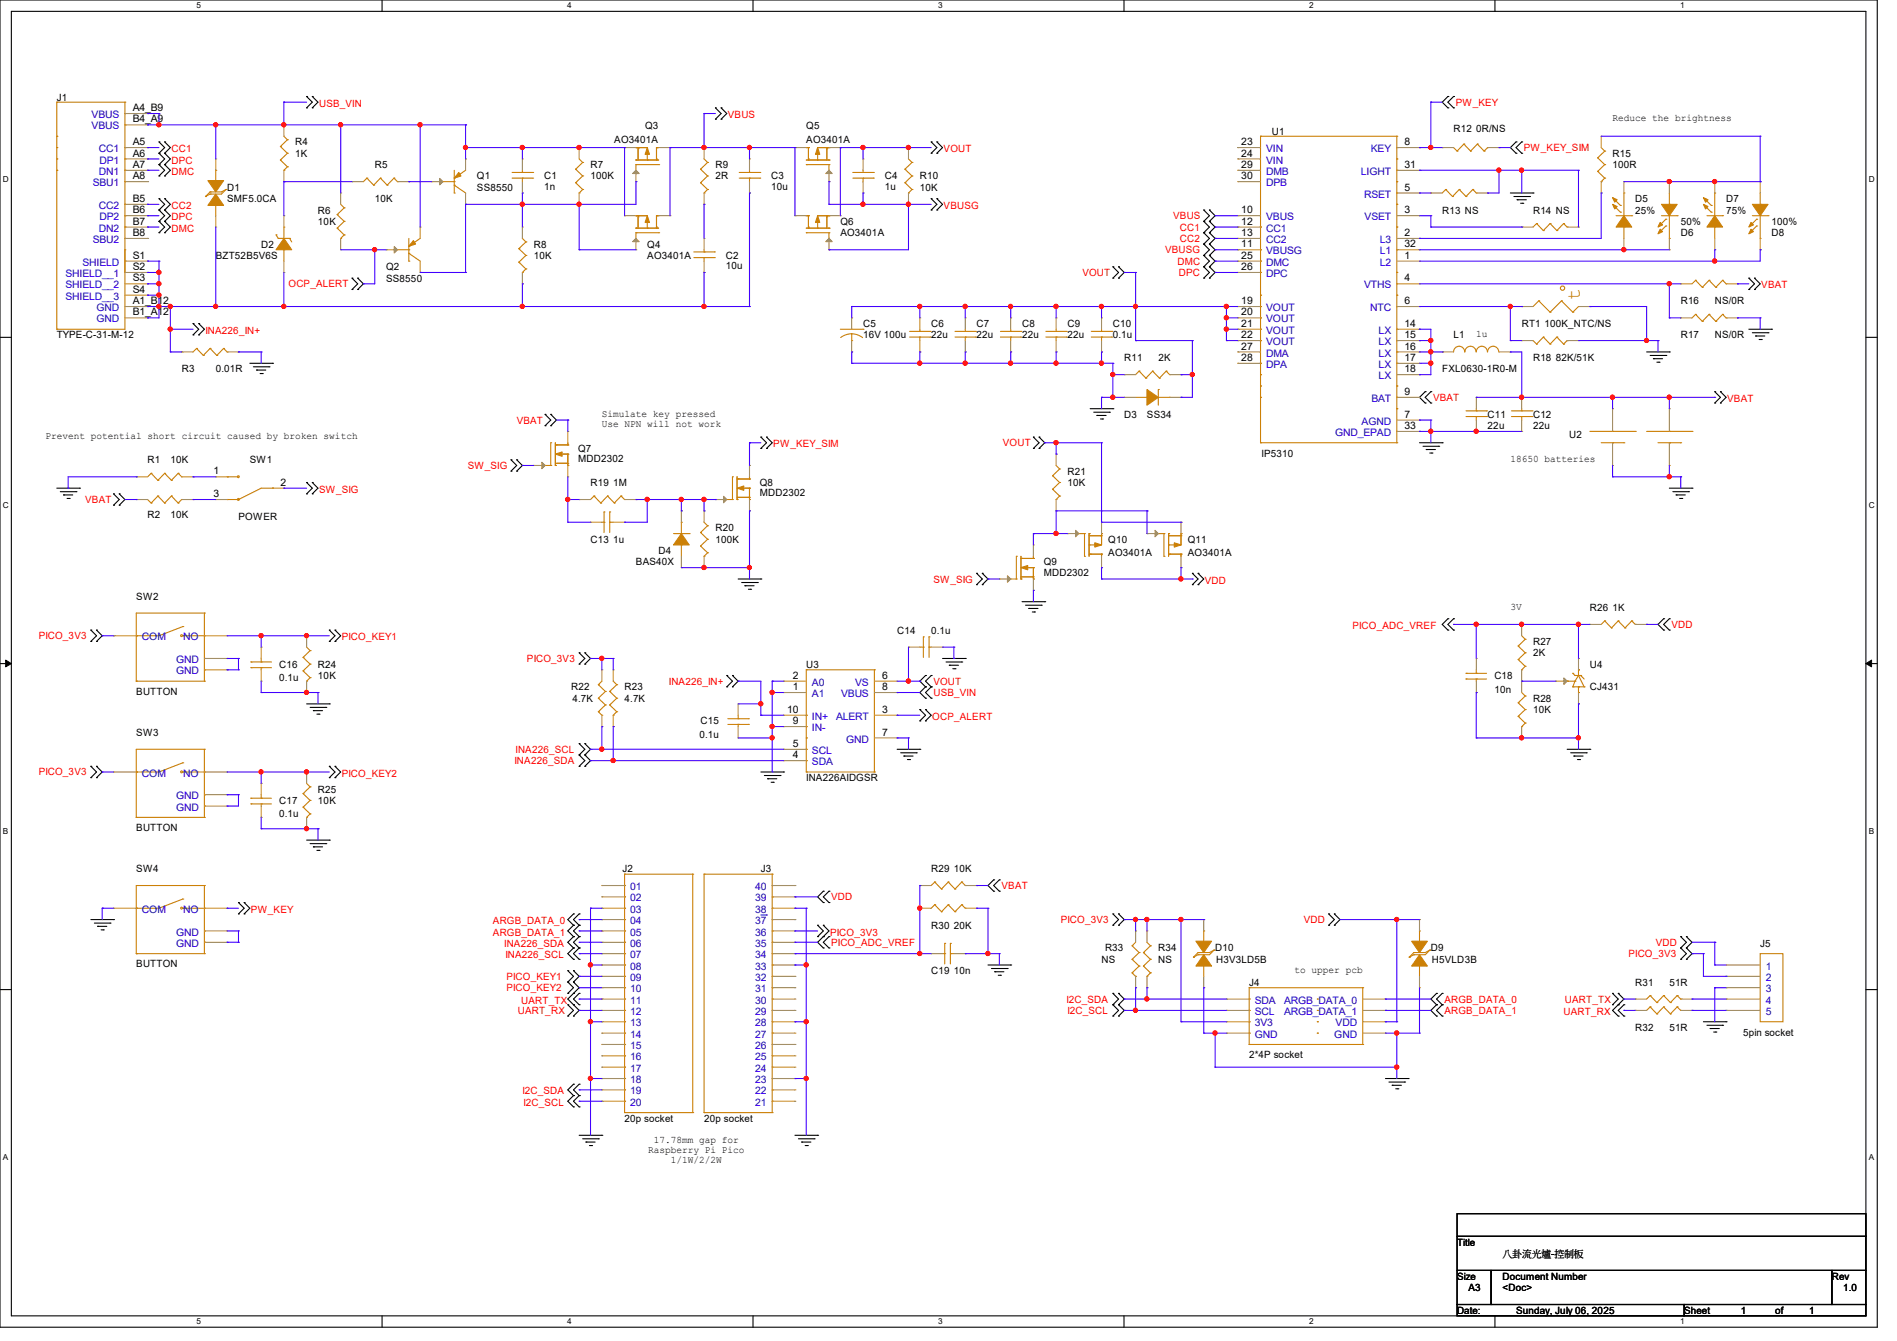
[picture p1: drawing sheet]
<svg xmlns="http://www.w3.org/2000/svg" width="297mm" height="210mm" viewBox="0 0 297 210" stroke-linecap="round" stroke-linejoin="round" font-family="sans-serif">
<defs><g id="words">
<text font-size="3.2" fill="#cc8006" x="247.4" y="46.9" transform="rotate(-90 247.4 46.9)">t</text>
<g font-size="1.6">
<text x="8.9" y="15.8">J1</text>
<text x="20.8" y="17.4">A4_B9</text>
<text x="20.8" y="22.7">A5</text>
<text x="20.8" y="19.2">B4_A9</text>
<text x="46.2" y="22.8">R4</text>
<text x="96.2" y="22.4">AO3401A</text>
<text x="101" y="20.3">Q3</text>
<text x="126.2" y="20.3">Q5</text>
<text x="126.2" y="22.4">AO3401A</text>
<text x="194.3" y="22.7">23</text>
<text x="199.1" y="21.2">U1</text>
<text x="219.9" y="22.7">8</text>
<text x="227.6" y="20.7">R12 0R/NS</text>
<text x="252.5" y="19">Reduce the brightness</text>
<text x="20.8" y="24.5">A6</text>
<text x="20.8" y="28.1">A8</text>
<text x="20.8" y="26.3">A7</text>
<text x="35.6" y="29.9">D1</text>
<text x="46.2" y="24.6">1K</text>
<text x="58.7" y="26.3">R5</text>
<text x="74.7" y="28.1">Q1</text>
<text x="74.7" y="29.9">SS8550</text>
<text x="85.2" y="28.1">C1</text>
<text x="85.2" y="29.7">1n</text>
<text x="92.5" y="26.3">R7</text>
<text x="92.5" y="28.1">100K</text>
<text x="112" y="26.3">R9</text>
<text x="112" y="28.1">2R</text>
<text x="120.7" y="28.1">C3</text>
<text x="120.7" y="29.7">10u</text>
<text x="138.5" y="28.1">C4</text>
<text x="138.5" y="29.7">1u</text>
<text x="144" y="28.1">R10</text>
<text x="144" y="29.9">10K</text>
<text x="194.3" y="24.5">24</text>
<text x="194.3" y="26.3">29</text>
<text x="194.3" y="28.1">30</text>
<text x="219.9" y="29.8">5</text>
<text x="219.9" y="26.3">31</text>
<text x="252.5" y="24.6">R15</text>
<text x="252.5" y="26.3">100R</text>
<text x="20.8" y="33.4">B6</text>
<text x="20.8" y="31.6">B5</text>
<text x="20.8" y="35.2">B7</text>
<text x="35.6" y="31.7">SMF5.0CA</text>
<text x="49.8" y="33.4">R6</text>
<text x="49.8" y="35.2">10K</text>
<text x="58.7" y="31.7">10K</text>
<text x="131.6" y="35.2">Q6</text>
<text x="194.3" y="33.4">10</text>
<text x="194.3" y="35.2">12</text>
<text x="219.9" y="33.4">3</text>
<text x="225.8" y="33.4">R13 NS</text>
<text x="240" y="33.4">R14 NS</text>
<text x="256" y="31.7">D5</text>
<text x="256" y="33.4">25%</text>
<text x="263.1" y="35.2">50%</text>
<text x="270.3" y="31.7">D7</text>
<text x="270.3" y="33.4">75%</text>
<text x="277.4" y="35.2">100%</text>
<text x="20.8" y="40.5">S1</text>
<text x="20.8" y="37">B8</text>
<text x="33.8" y="40.6">BZT52B5V6S</text>
<text x="40.9" y="38.8">D2</text>
<text x="83.6" y="38.8">R8</text>
<text x="83.6" y="40.6">10K</text>
<text x="101.3" y="38.8">Q4</text>
<text x="101.3" y="40.6">AO3401A</text>
<text x="113.6" y="40.6">C2</text>
<text x="131.6" y="37">AO3401A</text>
<text x="194.3" y="38.7">11</text>
<text x="194.3" y="37">13</text>
<text x="194.3" y="40.5">25</text>
<text x="219.9" y="40.5">1</text>
<text x="219.9" y="37">2</text>
<text x="219.9" y="38.7">32</text>
<text x="263.1" y="37">D6</text>
<text x="277.4" y="37">D8</text>
<text x="20.8" y="47.6">A1_B12</text>
<text x="20.8" y="42.3">S2</text>
<text x="20.8" y="44.1">S3</text>
<text x="20.8" y="45.8">S4</text>
<text x="60.5" y="42.3">Q2</text>
<text x="60.5" y="44.1">SS8550</text>
<text x="113.6" y="42.2">10u</text>
<text x="194.3" y="47.6">19</text>
<text x="194.3" y="42.3">26</text>
<text x="219.9" y="44.1">4</text>
<text x="219.9" y="47.6">6</text>
<text x="263.1" y="47.7">R16</text>
<text x="268.5" y="47.7">NS/0R</text>
<text x="8.9" y="53">TYPE-C-31-M-12</text>
<text x="20.8" y="49.4">B1_A12</text>
<text x="135.1" y="51.2">C5</text>
<text x="135.1" y="53">16V 100u</text>
<text x="145.8" y="51.2">C6</text>
<text x="145.8" y="53">22u</text>
<text x="152.9" y="51.2">C7</text>
<text x="152.9" y="53">22u</text>
<text x="160" y="51.2">C8</text>
<text x="160" y="53">22u</text>
<text x="167.1" y="51.2">C9</text>
<text x="167.1" y="53">22u</text>
<text x="174.2" y="51.2">C10</text>
<text x="174.2" y="53">0.1u</text>
<text x="194.3" y="49.4">20</text>
<text x="194.3" y="51.2">21</text>
<text x="194.3" y="53">22</text>
<text x="219.9" y="51.2">14</text>
<text x="219.9" y="53">15</text>
<text x="227.6" y="53">L1</text>
<text x="231.1" y="52.8">1u</text>
<text x="238.3" y="51.2">RT1 100K_NTC/NS</text>
<text x="263.1" y="53">R17</text>
<text x="268.5" y="53">NS/0R</text>
<text x="28.4" y="58.3">R3</text>
<text x="33.8" y="58.3">0.01R</text>
<text x="176" y="56.6">R11</text>
<text x="181.4" y="56.6">2K</text>
<text x="194.3" y="54.7">27</text>
<text x="194.3" y="56.5">28</text>
<text x="219.9" y="54.7">16</text>
<text x="219.9" y="56.5">17</text>
<text x="219.9" y="58.3">18</text>
<text x="225.8" y="58.3">FXL0630-1R0-M</text>
<text x="240" y="56.6">R18 82K/51K</text>
<text x="94.2" y="65.2">Simulate key pressed</text>
<text x="176" y="65.4">D3</text>
<text x="179.6" y="65.4">SS34</text>
<text x="219.9" y="65.4">7</text>
<text x="219.9" y="61.8">9</text>
<text x="232.9" y="65.4">C11</text>
<text x="240" y="65.4">C12</text>
<text x="7.1" y="68.8">Prevent potential short circuit caused by broken switch</text>
<text x="90.5" y="70.8">Q7</text>
<text x="94.2" y="66.8">Use NPN will not work</text>
<text x="197.5" y="71.5">IP5310</text>
<text x="219.9" y="67.2">33</text>
<text x="232.9" y="67.2">22u</text>
<text x="240" y="67.2">22u</text>
<text x="245.7" y="68.7">U2</text>
<text x="23.1" y="72.6">R1</text>
<text x="26.7" y="72.6">10K</text>
<text x="33.4" y="74.3">1</text>
<text x="33.4" y="77.9">3</text>
<text x="39.1" y="72.6">SW1</text>
<text x="43.9" y="76.1">2</text>
<text x="90.5" y="72.4">MDD2302</text>
<text x="92.5" y="76.1">R19 1M</text>
<text x="119" y="76.1">Q8</text>
<text x="119" y="77.7">MDD2302</text>
<text x="167.1" y="74.3">R21</text>
<text x="167.1" y="76.1">10K</text>
<text x="236.5" y="72.3">18650 batteries</text>
<text x="23.1" y="81.1">R2</text>
<text x="26.7" y="81.1">10K</text>
<text x="37.3" y="81.4">POWER</text>
<text x="112" y="83.2">R20</text>
<text x="92.5" y="85">C13 1u</text>
<text x="99.6" y="88.6">BAS40X</text>
<text x="103.1" y="86.8">D4</text>
<text x="112" y="85">100K</text>
<text x="163.4" y="88.6">Q9</text>
<text x="173.5" y="85">Q10</text>
<text x="173.5" y="87.1">AO3401A</text>
<text x="186" y="85">Q11</text>
<text x="186" y="87.1">AO3401A</text>
<text x="21.3" y="93.9">SW2</text>
<text x="163.4" y="90.2">MDD2302</text>
<text x="236.5" y="95.5">3V</text>
<text x="248.9" y="95.7">R26 1K</text>
<text x="140.5" y="99.2">C14</text>
<text x="145.8" y="99.2">0.1u</text>
<text x="240" y="101">R27</text>
<text x="43.7" y="104.6">C16</text>
<text x="43.7" y="106.7">0.1u</text>
<text x="49.8" y="104.6">R24</text>
<text x="49.8" y="106.3">10K</text>
<text x="124.1" y="106.3">2</text>
<text x="126.2" y="104.6">U3</text>
<text x="138.1" y="106.3">6</text>
<text x="234" y="106.3">C18</text>
<text x="240" y="102.8">2K</text>
<text x="248.9" y="104.6">U4</text>
<text x="21.3" y="108.8">BUTTON</text>
<text x="89.5" y="108.1">R22</text>
<text x="89.6" y="109.9">4.7K</text>
<text x="97.8" y="108.1">R23</text>
<text x="97.8" y="109.9">4.7K</text>
<text x="109.7" y="113.5">C15</text>
<text x="123.2" y="111.6">10</text>
<text x="124.1" y="108.1">1</text>
<text x="124.1" y="113.4">9</text>
<text x="138.1" y="111.6">3</text>
<text x="138.1" y="108.1">8</text>
<text x="234" y="108.5">10n</text>
<text x="240" y="109.9">R28</text>
<text x="240" y="111.7">10K</text>
<text x="248.9" y="108.1">CJ431</text>
<text x="21.3" y="115.2">SW3</text>
<text x="109.5" y="115.6">0.1u</text>
<text x="124.1" y="118.7">4</text>
<text x="124.1" y="117">5</text>
<text x="138.1" y="115.2">7</text>
<text x="43.7" y="125.9">C17</text>
<text x="49.8" y="124.1">R25</text>
<text x="49.8" y="125.9">10K</text>
<text x="126.2" y="122.3">INA226AIDGSR</text>
<text x="21.3" y="130.2">BUTTON</text>
<text x="43.7" y="128">0.1u</text>
<text x="21.3" y="136.6">SW4</text>
<text x="97.5" y="136.6">J2</text>
<text x="119.1" y="136.6">J3</text>
<text x="145.8" y="136.6">R29 10K</text>
<text x="145.8" y="145.5">R30 20K</text>
<text x="173" y="149">R33</text>
<text x="181.4" y="149">R34</text>
<text x="190.2" y="149">D10</text>
<text x="224" y="149">D9</text>
<text x="275.6" y="148.3">J5</text>
<text x="21.3" y="151.5">BUTTON</text>
<text x="145.8" y="152.6">C19 10n</text>
<text x="172.5" y="150.8">NS</text>
<text x="181.4" y="150.8">NS</text>
<text x="190.4" y="150.8">H3V3LD5B</text>
<text x="195.6" y="154.3">J4</text>
<text x="202.7" y="152.4">to upper pcb</text>
<text x="224.2" y="150.8">H5VLD3B</text>
<text x="256" y="154.3">R31</text>
<text x="261.4" y="154.3">51R</text>
<text x="256" y="161.5">R32</text>
<text x="261.4" y="161.5">51R</text>
<text x="195.6" y="165.7">2*4P socket</text>
<text x="272.9" y="162.2">5pin socket</text>
<text x="97.8" y="175.7">20p socket</text>
<text x="102.4" y="179">17.78mm gap for</text>
<text x="110.2" y="175.7">20p socket</text>
<text x="101.5" y="180.6">Raspberry Pi Pico</text>
<text x="105" y="182.2">1/1W/2/2W</text>
<text x="228.1" y="195.1">Title</text>
<text x="235.2" y="196.9">八卦流光爐 控制板</text>
<text x="242.9" y="196.8">-</text>
<text x="228.1" y="200.4">Size</text>
<text x="229.9" y="202.2">A3</text>
<text x="235.2" y="200.4">Document Number</text>
<text x="235.2" y="202.2">&lt;Doc&gt;</text>
<text x="286.8" y="200.4">Rev</text>
<text x="288.6" y="202.2">1.0</text>
<text x="228.1" y="205.7">Date:</text>
<text x="237.4" y="205.7">Sunday, July 06, 2025</text>
<text x="263.7" y="205.7">Sheet</text>
<text x="272.6" y="205.7">1</text>
<text x="277.9" y="205.7">of</text>
<text x="283.2" y="205.7">1</text>
</g>
<g font-size="1.6" fill="#f00">
<text x="50" y="16.7">USB_VIN</text>
<text x="227.9" y="16.6">PW_KEY</text>
<text x="26.8" y="23.8">CC1</text>
<text x="114" y="18.5">VBUS</text>
<text x="147.7" y="23.8">VOUT</text>
<text x="238.6" y="23.7">PW_KEY_SIM</text>
<text x="26.8" y="25.6">DPC</text>
<text x="26.8" y="27.4">DMC</text>
<text x="26.8" y="32.7">CC2</text>
<text x="26.8" y="34.5">DPC</text>
<text x="147.7" y="32.7">VBUSG</text>
<text x="183.7" y="34.3">VBUS</text>
<text x="26.8" y="36.3">DMC</text>
<text x="182.4" y="39.7">VBUSG</text>
<text x="184.4" y="41.4">DMC</text>
<text x="184.7" y="36.1">CC1</text>
<text x="184.7" y="37.9">CC2</text>
<text x="45.2" y="45">OCP_ALERT</text>
<text x="169.5" y="43.2">VOUT</text>
<text x="184.6" y="43.2">DPC</text>
<text x="275.8" y="45.2">VBAT</text>
<text x="32.2" y="52.3">INA226_IN+</text>
<text x="224.4" y="62.8">VBAT</text>
<text x="270.4" y="62.9">VBAT</text>
<text x="80.9" y="66.3">VBAT</text>
<text x="121.1" y="70.1">PW_KEY_SIM</text>
<text x="157" y="69.9">VOUT</text>
<text x="50" y="77.2">SW_SIG</text>
<text x="73.2" y="73.4">SW_SIG</text>
<text x="13.3" y="78.8">VBAT</text>
<text x="146.1" y="91.2">SW_SIG</text>
<text x="188.6" y="91.4">VDD</text>
<text x="6.1" y="100.1">PICO_3V3</text>
<text x="53.5" y="100.3">PICO_KEY1</text>
<text x="211.8" y="98.5">PICO_ADC_VREF</text>
<text x="261.7" y="98.3">VDD</text>
<text x="82.5" y="103.7">PICO_3V3</text>
<text x="104.7" y="107.2">INA226_IN+</text>
<text x="146.1" y="107.2">VOUT</text>
<text x="146" y="112.7">OCP_ALERT</text>
<text x="146.1" y="109">USB_VIN</text>
<text x="80.6" y="119.7">INA226_SDA</text>
<text x="80.7" y="117.9">INA226_SCL</text>
<text x="6.1" y="121.5">PICO_3V3</text>
<text x="53.5" y="121.6">PICO_KEY2</text>
<text x="39.3" y="143">PW_KEY</text>
<text x="130.1" y="141">VDD</text>
<text x="156.8" y="139.2">VBAT</text>
<text x="77.2" y="144.7">ARGB_DATA_0</text>
<text x="77.2" y="146.5">ARGB_DATA_1</text>
<text x="79" y="148.3">INA226_SDA</text>
<text x="130" y="146.5">PICO_3V3</text>
<text x="130.1" y="148.1">PICO_ADC_VREF</text>
<text x="166.1" y="144.6">PICO_3V3</text>
<text x="204.1" y="144.6">VDD</text>
<text x="255" y="149.9">PICO_3V3</text>
<text x="259.2" y="148.1">VDD</text>
<text x="79.1" y="150.1">INA226_SCL</text>
<text x="79.3" y="153.5">PICO_KEY1</text>
<text x="79.3" y="155.2">PICO_KEY2</text>
<text x="81.1" y="158.8">UART_RX</text>
<text x="81.6" y="157.2">UART_TX</text>
<text x="167" y="157">I2C_SDA</text>
<text x="167.1" y="158.8">I2C_SCL</text>
<text x="226.1" y="157">ARGB_DATA_0</text>
<text x="226.1" y="158.8">ARGB_DATA_1</text>
<text x="244.8" y="159">UART_RX</text>
<text x="245" y="157">UART_TX</text>
<text x="81.8" y="171.4">I2C_SDA</text>
<text x="82" y="173.2">I2C_SCL</text>
</g>
<g font-size="1.6" fill="#00c">
<text x="14.4" y="18.5">VBUS</text>
<text x="14.4" y="20.3">VBUS</text>
<text x="15.5" y="23.8">CC1</text>
<text x="198.2" y="23.8">VIN</text>
<text x="214.6" y="23.8">KEY</text>
<text x="14.5" y="29.2">SBU1</text>
<text x="15.5" y="27.4">DN1</text>
<text x="15.6" y="25.6">DP1</text>
<text x="198.2" y="25.6">VIN</text>
<text x="198.2" y="27.4">DMB</text>
<text x="198.2" y="29.2">DPB</text>
<text x="213.1" y="27.4">LIGHT</text>
<text x="15.5" y="32.7">CC2</text>
<text x="15.6" y="34.5">DP2</text>
<text x="198.2" y="34.5">VBUS</text>
<text x="213.6" y="30.9">RSET</text>
<text x="213.7" y="34.5">VSET</text>
<text x="12.9" y="41.6">SHIELD</text>
<text x="14.5" y="38.1">SBU2</text>
<text x="15.5" y="36.3">DN2</text>
<text x="198.2" y="39.8">VBUSG</text>
<text x="198.2" y="36.3">CC1</text>
<text x="198.2" y="38.1">CC2</text>
<text x="198.2" y="41.6">DMC</text>
<text x="216" y="41.6">L2</text>
<text x="216" y="38.1">L3</text>
<text x="216" y="39.8">L1</text>
<text x="10.2" y="43.4">SHIELD__1</text>
<text x="10.2" y="45.2">SHIELD__2</text>
<text x="10.2" y="46.9">SHIELD__3</text>
<text x="198.2" y="43.4">DPC</text>
<text x="213.6" y="45.2">VTHS</text>
<text x="15.1" y="48.7">GND</text>
<text x="15.1" y="50.5">GND</text>
<text x="198.2" y="48.7">VOUT</text>
<text x="198.2" y="50.5">VOUT</text>
<text x="198.2" y="52.3">VOUT</text>
<text x="214.5" y="48.7">NTC</text>
<text x="215.9" y="52.3">LX</text>
<text x="198.2" y="54.1">VOUT</text>
<text x="198.2" y="55.8">DMA</text>
<text x="198.2" y="57.6">DPA</text>
<text x="215.9" y="54.1">LX</text>
<text x="215.9" y="55.8">LX</text>
<text x="215.9" y="57.6">LX</text>
<text x="215.9" y="59.4">LX</text>
<text x="214.7" y="63">BAT</text>
<text x="209" y="68.3">GND_EPAD</text>
<text x="213.2" y="66.5">AGND</text>
<text x="22.2" y="100.3">COM</text>
<text x="28.7" y="100.3">NO</text>
<text x="27.6" y="103.8">GND</text>
<text x="27.6" y="105.6">GND</text>
<text x="127.1" y="107.4">A0</text>
<text x="133.9" y="107.4">VS</text>
<text x="127.1" y="109.2">A1</text>
<text x="127.1" y="112.7">IN+</text>
<text x="130.9" y="112.7">ALERT</text>
<text x="131.7" y="109.2">VBUS</text>
<text x="127.1" y="119.8">SDA</text>
<text x="127.1" y="118.1">SCL</text>
<text x="127.1" y="114.5">IN-</text>
<text x="132.5" y="116.3">GND</text>
<text x="22.2" y="121.6">COM</text>
<text x="27.6" y="125.2">GND</text>
<text x="28.7" y="121.6">NO</text>
<text x="27.6" y="127">GND</text>
<text x="22.2" y="143">COM</text>
<text x="28.7" y="143">NO</text>
<text x="98.7" y="139.4">01</text>
<text x="98.7" y="141.2">02</text>
<text x="98.7" y="143">03</text>
<text x="118.2" y="139.4">40</text>
<text x="118.2" y="141.2">39</text>
<text x="118.2" y="143">38</text>
<text x="27.6" y="146.5">GND</text>
<text x="27.6" y="148.3">GND</text>
<text x="98.7" y="144.7">04</text>
<text x="98.7" y="146.5">05</text>
<text x="98.7" y="148.3">06</text>
<text x="118.2" y="144.7">37</text>
<text x="118.2" y="146.5">36</text>
<text x="118.2" y="148.3">35</text>
<text x="98.7" y="150.1">07</text>
<text x="98.7" y="151.9">08</text>
<text x="98.7" y="153.6">09</text>
<text x="98.7" y="155.4">10</text>
<text x="118.2" y="150.1">34</text>
<text x="118.2" y="151.9">33</text>
<text x="118.2" y="153.6">32</text>
<text x="118.2" y="155.4">31</text>
<text x="276.5" y="151.9">1</text>
<text x="276.5" y="153.6">2</text>
<text x="276.5" y="155.4">3</text>
<text x="98.7" y="157.2">11</text>
<text x="98.7" y="159">12</text>
<text x="98.7" y="160.7">13</text>
<text x="118.2" y="157.2">30</text>
<text x="118.2" y="159">29</text>
<text x="118.2" y="160.7">28</text>
<text x="196.5" y="157.2">SDA</text>
<text x="196.5" y="159">SCL</text>
<text x="196.5" y="160.7">3V3</text>
<text x="201" y="157.2">ARGB_DATA_0</text>
<text x="201" y="159">ARGB_DATA_1</text>
<text x="209.1" y="160.7">VDD</text>
<text x="276.5" y="157.2">4</text>
<text x="276.5" y="159">5</text>
<text x="98.7" y="162.5">14</text>
<text x="98.7" y="164.3">15</text>
<text x="98.7" y="166.1">16</text>
<text x="98.7" y="167.9">17</text>
<text x="118.2" y="162.5">27</text>
<text x="118.2" y="164.3">26</text>
<text x="118.2" y="166.1">25</text>
<text x="118.2" y="167.9">24</text>
<text x="196.5" y="162.5">GND</text>
<text x="208.9" y="162.5">GND</text>
<text x="98.7" y="169.6">18</text>
<text x="98.7" y="171.4">19</text>
<text x="98.7" y="173.2">20</text>
<text x="118.2" y="169.6">23</text>
<text x="118.2" y="171.4">22</text>
<text x="118.2" y="173.2">21</text>
</g>
<g font-size="1.3">
<text x="30.8" y="1.3">5</text>
<text x="88.8" y="1.3">4</text>
<text x="146.9" y="1.3">3</text>
<text x="205" y="1.3">2</text>
<text x="263.1" y="1.3">1</text>
<text x=".5" y="28.4">D</text>
<text x="292.6" y="28.4">D</text>
<text x=".5" y="79.5">C</text>
<text x="292.6" y="79.5">C</text>
<text x=".5" y="130.6">B</text>
<text x="292.6" y="130.6">B</text>
<text x=".5" y="181.7">A</text>
<text x="292.6" y="181.7">A</text>
<text x="30.8" y="207.4">5</text>
<text x="88.8" y="207.4">4</text>
<text x="146.9" y="207.4">3</text>
<text x="205" y="207.4">2</text>
<text x="263.1" y="207.4">1</text>
</g>
</g></defs>
<path d="M0 0h293.9v207.9h-293.9zM1.8 1.8h290.3v204.3h-290.3z" fill="none" stroke="#000" stroke-width=".17"/>
<g fill="#fff">
<path d="M30.8 .2h.7v1.4h-.7z"/>
<path d="M30.8 206.2h.7v1.4h-.7z"/>
</g>
<path d="M59.8 0v1.8M59.8 206.1v1.8" fill="none" stroke="#000" stroke-width=".17"/>
<g fill="#fff">
<path d="M88.8 .2h.7v1.4h-.7z"/>
<path d="M88.8 206.2h.7v1.4h-.7z"/>
</g>
<path d="M117.9 0v1.8M117.9 206.1v1.8" fill="none" stroke="#000" stroke-width=".17"/>
<g fill="#fff">
<path d="M146.9 .2h.7v1.4h-.7z"/>
<path d="M146.9 206.2h.7v1.4h-.7z"/>
</g>
<path d="M176 0v1.8M176 206.1v1.8" fill="none" stroke="#000" stroke-width=".17"/>
<g fill="#fff">
<path d="M205 .2h.7v1.4h-.7z"/>
<path d="M205 206.2h.7v1.4h-.7z"/>
</g>
<path d="M234.1 0v1.8M234.1 206.1v1.8" fill="none" stroke="#000" stroke-width=".17"/>
<g fill="#fff">
<path d="M263.1 .2h.6v1.4h-.6z"/>
<path d="M263.1 206.2h.6v1.4h-.6z"/>
<path d="M.5 27.3h.9v1.4h-.9z"/>
<path d="M292.6 27.3h.9v1.4h-.9z"/>
<path d="M.5 78.4h.9v1.4h-.9z"/>
<path d="M292.6 78.4h.9v1.4h-.9z"/>
</g>
<path d="M0 52.8h1.8M292.1 52.8h1.8" fill="none" stroke="#000" stroke-width=".17"/>
<g fill="#fff">
<path d="M.5 129.5h.8v1.4h-.8z"/>
<path d="M292.6 129.5h.8v1.4h-.8z"/>
</g>
<path d="M0 103.9h1.8M292.1 103.9h1.8" fill="none" stroke="#000" stroke-width=".17"/>
<path d="M.9 103.4l.9 .5-.9 .5zM292.1 103.9l.9-.5v1z" fill="#000" stroke="#000" stroke-width=".16"/>
<g fill="#fff">
<path d="M.5 180.5h.8v1.4h-.8z"/>
<path d="M292.6 180.5h.8v1.4h-.8z"/>
</g>
<g fill="none" stroke="#000" stroke-width=".17">
<path d="M48 15.1h.1M48 16.9h.1M48 15.1l.9 .9-.9 .9M48.9 15.1h.1M48.9 16.9h.1M48.9 15.1l.9 .9-.9 .9M112 16.9h.1M112 18.7h.1M112 16.9l.9 .9-.9 .9M112.9 16.9h.1M112.9 18.7h.1M112.9 16.9l.9 .9-.9 .9"/>
<path d="M226.7 15.1h.1M226.7 16.9h.1M226.7 15.1l-.9 .9 .9 .9M227.6 16.9h.1M227.6 15.1h.1M227.6 15.1l-.9 .9 .9 .9M24.9 22.2h.1M24.9 24h.1M24.9 31.1h.1M24.9 32.9h.1M24.9 25.8h.1M24.9 27.6h.1"/>
<path d="M24.9 34.7h.1M24.9 36.4h.1M24.9 22.2l.9 .9-.9 .9M24.9 31.1l.9 .9-.9 .9M24.9 24l.9 .9-.9 .9M24.9 25.8l.9 .9-.9 .9M24.9 32.9l.9 .9-.9 .9M24.9 34.7l.9 .9-.9 .8M25.8 22.2h.1M25.8 24h.1M25.8 31.1h.1M25.8 32.9h.1"/>
<path d="M25.8 25.8h.1M25.8 27.6h.1M25.8 34.7h.1M25.8 36.4h.1M25.8 22.2l.9 .9-.9 .9M25.8 31.1l.9 .9-.9 .9M25.8 24l.9 .9-.9 .9M25.8 25.8l.9 .9-.9 .9M25.8 32.9l.9 .9-.9 .9M25.8 34.7l.9 .9-.9 .8M145.8 31.1h.1M145.8 32.9h.1"/>
<path d="M145.8 22.2h.1M145.8 24h.1M145.8 31.1l.9 .9-.9 .9M145.8 22.2l.9 .9-.9 .9M146.7 31.1h.1M146.7 32.9h.1M146.7 22.2h.1M146.7 24h.1M146.7 31.1l.9 .9-.9 .9M146.7 22.2l.9 .9-.9 .9M188.5 38.2h.1M188.5 34.7h.1"/>
<path d="M188.5 32.9h.1M188.5 36.4h.1M188.5 38.2l.9 .9-.9 .9M188.5 32.9l.9 .9-.9 .9M188.5 34.7l.9 .9-.9 .8M188.5 36.4l.9 .9-.9 .9M189.4 38.2h.1M189.4 32.9h.1M189.4 34.7h.1M189.4 36.4h.1M189.4 38.2l.8 .9-.8 .9M189.4 32.9l.8 .9-.8 .9"/>
<path d="M189.4 34.7l.8 .9-.8 .8M189.4 36.4l.8 .9-.8 .9M236.5 30.2h3.5M237 30.8h2.5M237.4 22.2h.1M237.4 24h.1M237.4 22.2l-.9 .9 .9 .9M237.5 31.3h.1M237.5 31.3h1.5M238.1 31.8h.3M238.3 24h.1M238.3 22.2h.1"/>
<path d="M238.3 22.2l-.9 .9 .9 .9M238.4 31.8h.1M239.5 30.8h.1M240 30.2h.1M30.2 50.7h.1M30.2 52.5h.1M30.2 50.7l.9 .9-.9 .9M31.1 50.7h.1M31.1 52.5h.1M31.1 50.7l.9 .9-.9 .9M39.1 56.9h3.6M39.7 57.4h2.4"/>
<path d="M40.2 58h.1M40.2 58h1.4M40.7 58.5h.4M41.1 58.5h.1M42.1 57.4h.1M42.7 56.9h.1M55.1 45.3h.1M55.1 43.6h.1M55.1 43.6l.9 .8-.9 .9M56 43.6h.1M56 45.3h.1M56 43.6l.9 .8-.9 .9"/>
<path d="M174.2 43.6h.1M174.2 41.8h.1M174.2 41.8l.9 .9-.9 .9M175.1 41.8h.1M175.1 43.6h.1M175.1 41.8l.9 .9-.9 .9M188.5 40h.1M188.5 41.8h.1M188.5 43.6h.1M188.5 41.8l.9 .9-.9 .9M188.5 40l.9 .9-.9 .9M189.4 40h.1"/>
<path d="M189.4 41.8h.1M189.4 43.6h.1M189.4 41.8l.8 .9-.8 .9M189.4 40l.8 .9-.8 .9M257.8 55.1h3.6M258.4 55.7h2.4M258.9 56.2h.1M258.9 56.2h1.4M259.4 56.7h.4M259.8 56.7h.1M260.8 55.7h.1M261.4 55.1h.1"/>
<path d="M273.8 43.6h.1M273.8 45.3h.1M273.8 51.6h3.6M273.8 43.6l.9 .8-.9 .9M274.4 52.1h2.4M274.7 43.6h.1M274.7 45.3h.1M274.7 43.6l.9 .8-.9 .9M274.9 52.6h.1M274.9 52.6h1.4M275.4 53.2h.4M275.8 53.2h.1"/>
<path d="M276.8 52.1h.1M277.4 51.6h.1M8.9 76.5h3.5M9.4 77h2.5M9.9 77.5h.1M9.9 77.5h1.5M10.5 78.1h.3M10.8 78.1h.1M11.9 77h.1M12.4 76.5h.1M17.8 79.1h.1M17.8 77.3h.1"/>
<path d="M17.8 77.3l.9 .9-.9 .9M18.7 77.3h.1M18.7 79.1h.1M18.7 77.3l.9 .9-.9 .9M48 75.6h.1M48 77.3h.1M48 75.6l.9 .9-.9 .8M48.9 75.6h.1M48.9 77.3h.1M48.9 75.6l.9 .9-.9 .8M80 73.8h.1M80 72h.1"/>
<path d="M80 72l.9 .9-.9 .9M80.9 72h.1M80.9 73.8h.1M80.9 72l.9 .9-.9 .9M85.3 66.7h.1M85.3 64.9h.1M85.3 64.9l.9 .9-.9 .9M86.2 64.9h.1M86.2 66.7h.1M86.2 64.9l.9 .9-.9 .9M119.1 68.5h.1M119.1 70.2h.1"/>
<path d="M119.1 68.5l.9 .8-.9 .9M120 68.5h.1M120 70.2h.1M120 68.5l.9 .8-.9 .9M161.8 70.2h.1M161.8 68.5h.1M161.8 68.5l.9 .8-.9 .9M162.7 68.5h.1M162.7 70.2h.1M162.7 68.5l.9 .8-.9 .9M170.7 64h3.5M171.2 64.6h2.5"/>
<path d="M171.7 65.1h.1M171.7 65.1h1.5M172.3 65.6h.3M172.6 65.6h.1M173.7 64.6h.1M174.2 64h.1M222.2 69.3h3.6M222.8 69.9h2.5M223.1 61.3h.1M223.1 63.1h.1M223.1 61.3l-.9 .9 .9 .9M223.3 70.4h.1"/>
<path d="M223.3 70.4h1.4M223.9 71h.3M224 63.1h.1M224 61.3h.1M224 61.3l-.9 .9 .9 .9M224.2 71h.1M225.3 69.9h.1M225.8 69.3h.1M261.4 76.5h3.5M261.9 77h2.5M262.4 77.5h.1M262.4 77.5h1.5"/>
<path d="M263 78.1h.3M263.3 78.1h.1M264.4 77h.1M264.9 76.5h.1M268.5 61.3h.1M268.5 63.1h.1M268.5 61.3l.9 .9-.9 .9M269.4 61.3h.1M269.4 63.1h.1M269.4 61.3l.9 .9-.9 .9M14.2 98.7h.1M14.2 98.7l.9 .9-.9 .9"/>
<path d="M15.1 98.7h.1M15.1 98.7l.9 .9-.9 .9M51.6 98.7h.1M51.6 98.7l.9 .9-.9 .9M52.5 98.7h.1M52.5 98.7l.8 .9-.8 .9M115.6 90.7h3.5M116.1 91.2h2.5M116.6 91.7h.1M116.6 91.7h1.5M117.2 92.3h.3M117.5 92.3h.1"/>
<path d="M118.6 91.2h.1M119.1 90.7h.1M152.9 91.6h.1M152.9 89.8h.1M152.9 89.8l.9 .9-.9 .9M153.8 89.8h.1M153.8 91.6h.1M153.8 89.8l.9 .9-.9 .9M160 94.2h3.6M160.6 94.8h2.4M161.1 95.3h.1M161.1 95.3h1.4"/>
<path d="M161.6 95.8h.4M162 95.8h.1M163 94.8h.1M163.6 94.2h.1M186.7 89.8h.1M186.7 91.6h.1M186.7 89.8l.9 .9-.9 .9M187.6 89.8h.1M187.6 91.6h.1M187.6 89.8l.9 .9-.9 .9M226.7 96.9h.1M226.7 98.7h.1"/>
<path d="M226.7 96.9l-.9 .9 .9 .9M227.6 96.9h.1M227.6 98.7h.1M227.6 96.9l-.9 .9 .9 .9M260.5 96.9h.1M260.5 98.7h.1M260.5 96.9l-.9 .9 .9 .9M261.4 98.7h.1M261.4 96.9h.1M261.4 96.9l-.9 .9 .9 .9M14.2 100.5h.1M15.1 100.5h.1"/>
<path d="M48 110.2h3.6M48.6 110.8h2.4M49.1 111.3h.1M49.1 111.3h1.4M49.6 111.8h.4M50 111.8h.1M51 110.8h.1M51.6 110.2h.1M51.6 100.5h.1M52.5 100.5h.1M90.7 118.2h.1M90.7 116.5h.1"/>
<path d="M90.7 104h.1M90.7 102.2h.1M90.7 118.2l.9 .9-.9 .9M90.7 116.5l.9 .8-.9 .9M90.7 102.2l.9 .9-.9 .9M91.6 118.2h.1M91.6 116.5h.1M91.6 102.2h.1M91.6 104h.1M91.6 118.2l.9 .9-.9 .9M91.6 116.5l.9 .8-.9 .9M91.6 102.2l.9 .9-.9 .9"/>
<path d="M113.8 107.6h.1M113.8 105.8h.1M113.8 105.8l.9 .9-.9 .9M114.7 105.8h.1M114.7 107.6h.1M114.7 105.8l.9 .9-.9 .9M140.5 117.3h3.5M141 117.9h2.5M141.5 118.4h.1M141.5 118.4h1.5M142.1 119h.3M142.4 119h.1"/>
<path d="M143.5 117.9h.1M144 117.3h.1M144 111.1h.1M144 112.9h.1M144 111.1l.9 .9-.9 .9M144.9 105.8h.1M144.9 107.6h.1M144.9 109.3h.1M144.9 111.1h.1M144.9 112.9h.1M144.9 105.8l-.9 .9 .9 .9M144.9 107.6l-.9 .9 .9 .8"/>
<path d="M144.9 111.1l.9 .9-.9 .9M145.8 107.6h.1M145.8 105.8h.1M145.8 109.3h.1M145.8 105.8l-.9 .9 .9 .9M145.8 107.6l-.9 .9 .9 .8M147.6 103.1h3.5M148.1 103.7h2.5M148.6 104.2h.1M148.6 104.2h1.5M149.2 104.7h.3M149.5 104.7h.1"/>
<path d="M150.6 103.7h.1M151.1 103.1h.1M245.4 117.3h3.5M245.9 117.9h2.5M246.4 118.4h.1M246.4 118.4h1.5M247 119h.3M247.3 119h.1M248.4 117.9h.1M248.9 117.3h.1M14.2 121.8h.1M14.2 120h.1"/>
<path d="M14.2 120l.9 .9-.9 .9M15.1 120h.1M15.1 121.8h.1M15.1 120l.9 .9-.9 .9M48 131.6h3.6M48.6 132.1h2.4M49.1 132.6h.1M49.1 132.6h1.4M49.6 133.2h.4M50 133.2h.1M51 132.1h.1M51.6 131.6h.1"/>
<path d="M51.6 120h.1M51.6 121.8h.1M51.6 120l.9 .9-.9 .9M52.5 120h.1M52.5 121.8h.1M52.5 120l.8 .9-.8 .9M90.7 120h.1M91.6 120h.1M119.1 120.9h3.6M119.7 121.5h2.4M120.2 122h.1M120.2 122h1.4"/>
<path d="M120.7 122.5h.4M121.1 122.5h.1M122.1 121.5h.1M122.7 120.9h.1M128.9 139.6h.1M128.9 139.6l-.9 .9 .9 .9M129.8 139.6h.1M129.8 139.6l-.9 .9 .9 .9M155.6 137.8h.1M155.6 139.6h.1M155.6 137.8l-.9 .9 .9 .9M156.5 139.6h.1"/>
<path d="M156.5 137.8h.1M156.5 137.8l-.9 .9 .9 .9M0 155h1.8M14.2 144h3.6M14.8 144.6h2.4M15.3 145.1h.1M15.3 145.1h1.4M15.8 145.6h.4M16.2 145.6h.1M17.2 144.6h.1M17.8 144h.1M37.3 141.4h.1"/>
<path d="M37.3 143.1h.1M37.3 141.4l.9 .8-.9 .9M38.2 141.4h.1M38.2 143.1h.1M38.2 141.4l.9 .8-.9 .9M88.9 153.8h.1M88.9 152h.1M88.9 155.6h.1M88.9 159.1h.1M88.9 157.4h.1M88.9 152l.9 .9-.9 .9M88.9 153.8l.9 .9-.9 .9"/>
<path d="M88.9 157.4l.9 .8-.9 .9M89.8 152h.1M89.8 153.8h.1M89.8 155.6h.1M89.8 143.1h.1M89.8 144.9h.1M89.8 146.7h.1M89.8 148.5h.1M89.8 150.2h.1M89.8 157.4h.1M89.8 159.1h.1M89.8 152l.9 .9-.9 .9"/>
<path d="M89.8 153.8l.9 .9-1.8 1.8 1.8 1.7-.9 .9M89.8 143.1l-.9 .9 .9 .9M89.8 144.9l-.9 .9 .9 .9M89.8 146.7l-.9 .9 .9 .9M89.8 148.5l-.9 .9 .9 .8M90.7 143.1h.1M90.7 144.9h.1M90.7 146.7h.1M90.7 148.5h.1M90.7 150.2h.1M90.7 155.6h.1M90.7 157.4h.1"/>
<path d="M90.7 143.1l-.9 .9 .9 .9M90.7 144.9l-.9 .9 .9 .9M90.7 146.7l-.9 .9 .9 .9M90.7 148.5l-.9 .9 .9 .8M90.7 155.6l-.9 .9 .9 .9M128 144.9h.1M128 146.7h.1M128 144.9l.9 .9-.9 .9M128.9 141.4h.1M128.9 146.7h.1M128.9 148.5h.1M128.9 144.9h.1"/>
<path d="M128.9 146.7l-.9 .9 .9 .9M128.9 144.9l.9 .9-.9 .9M129.8 141.4h.1M129.8 148.5h.1M129.8 146.7h.1M129.8 146.7l-.9 .9 .9 .9M154.7 151.1h3.5M155.2 151.7h2.5M155.7 152.2h.1M155.7 152.2h1.5M156.3 152.7h.3M156.6 152.7h.1"/>
<path d="M157.7 151.7h.1M158.2 151.1h.1M174.2 157.4h.1M174.2 155.6h.1M174.2 159.1h.1M174.2 144.9h.1M174.2 143.1h.1M174.2 143.1l.9 .9-.9 .9M174.2 155.6l.9 .9-.9 .9M174.2 157.4l.9 .8-.9 .9M175.1 155.6h.1M175.1 157.4h.1"/>
<path d="M175.1 159.1h.1M175.1 143.1h.1M175.1 144.9h.1M175.1 143.1l.9 .9-.9 .9M175.1 155.6l.9 .9-.9 .9M175.1 157.4l.9 .8-.9 .9M208 144.9h.1M208 143.1h.1M208 143.1l.9 .9-.9 .9M208.9 143.1h.1M208.9 144.9h.1M208.9 143.1l.9 .9-.9 .9"/>
<path d="M224.9 155.6h.1M224.9 157.4h.1M224.9 159.1h.1M224.9 155.6l-.9 .9 .9 .9M224.9 157.4l-.9 .8 .9 .9M225.8 157.4h.1M225.8 155.6h.1M225.8 159.1h.1M225.8 155.6l-.9 .9 .9 .9M225.8 157.4l-.9 .8 .9 .9M252.5 157.4h.1M252.5 155.6h.1"/>
<path d="M252.5 155.6l.9 .9-.9 .9M253.4 157.4h.1M253.4 159.1h.1M253.4 155.6h.1M253.4 155.6l.9 .9-1.8 1.7 .9 .9M254.3 157.4h.1M254.3 159.1h.1M254.3 157.4l-.9 .8 .9 .9M263.1 150.2h.1M263.1 148.5h.1M263.1 146.7h.1M263.1 146.7l.9 .9-.9 .9"/>
<path d="M263.1 148.5l.9 .9-.9 .8M264 148.5h.1M264 150.2h.1M264 146.7h.1M264 148.5l.9 .9-.9 .8M264 146.7l.9 .9-.9 .9M292.1 155h1.8M89.8 169.8h.1M89.8 171.6h.1M89.8 173.4h.1M89.8 169.8l-.9 .9 .9 .9M89.8 171.6l-.9 .9 .9 .9"/>
<path d="M90.7 169.8h.1M90.7 171.6h.1M90.7 173.4h.1M90.7 177.8h3.5M90.7 169.8l-.9 .9 .9 .9M90.7 171.6l-.9 .9 .9 .9M91.2 178.4h2.5M91.7 178.9h.1M91.7 178.9h1.5M92.3 179.4h.3M92.6 179.4h.1M93.7 178.4h.1"/>
<path d="M94.2 177.8h.1M124.5 177.8h3.5M125 178.4h2.5M125.5 178.9h.1M125.5 178.9h1.5M126.1 179.4h.3M126.4 179.4h.1M127.5 178.4h.1M128 177.8h.1M216.9 168.9h3.6M217.5 169.5h2.4M218 170h.1"/>
<path d="M218 170h1.4M218.5 170.5h.4M218.9 170.5h.1M219.9 169.5h.1M220.5 168.9h.1M266.7 160h3.6M267.3 160.6h2.4M267.8 161.1h.1M267.8 161.1h1.4M268.3 161.6h.3M268.6 161.6h.1M269.7 160.6h.1"/>
<path d="M270.3 160h.1M228.1 190.1h64v3.5h-64zM228.1 193.6h64v5.4h-64zM228.1 199h5.4v5.3h-5.4zM233.5 199h53.3v5.3h-53.3zM286.8 199h5.3v5.3h-5.3zM228.1 204.3h35.6v1.8h-35.6zM263.7 204.3h28.4v1.8h-28.4z"/>
</g>
<g fill="none" stroke="#cc8006" stroke-width=".17">
<path d="M8.9 16h.1M8.9 16h10.7M8.9 16v35.6M19.6 16h.1M19.6 17.8h.1M19.6 19.6h.1M19.6 16v35.6h-10.7M8.9 23.1h.1M8.9 21.3h.1M8.9 26.7h.1M8.9 24.9h.1M19.6 32h.1"/>
<path d="M19.6 39.1h.1M19.6 26.7h.1M19.6 28.4h.1M19.6 23.1h.1M19.6 24.9h.1M19.6 33.8h.1M19.6 35.6h.1M19.6 37.3h.1M32.2 30.8h.1M32.9 30.1h.1M32.9 30.4h.1M32.9 30.1l-.7 .7"/>
<path d="M32.9 30.4l-.7 .4M33.8 32h.1M33.8 26.7h.1M33.8 26.7v1.7M33.8 32v1.8M35.4 29.7h.1M35.4 29.7l-.7 .4h-1.8M35.4 29.7l-.7 .7h-1.8M43.2 36.8h.1M43.2 36.8l.4 .5M43.6 37.3h.1M43.6 37.3h1.7"/>
<path d="M43.9 22.9h.1M43.9 25.1h.1M43.9 22.9l1.1 1.1M43.9 25.1l1.1 1M44.4 26.7h.1M44.4 39.1h.1M44.4 35.6h.1M44.4 21.3l.6 .6M44.4 35.6v1.7M44.4 39.1v1.8M45 21.9h.1M45 24h.1"/>
<path d="M45 26.1h.1M45 21.9l-1.1 1M45 24l-1.1 1.1M45 26.1l-.6 .6M45.3 37.3h.1M45.3 37.3l.4 .6M52.8 33.6h.1M52.8 35.7h.1M52.8 33.6l1.1 1.1M52.8 35.7l1.1 1.1M53.3 37.3h.1M53.3 32l.6 .6"/>
<path d="M53.9 32.6h.1M53.9 34.7h.1M53.9 36.8h.1M53.9 32.6l-1.1 1M53.9 34.7l-1.1 1M53.9 36.8l-.6 .5M57.4 27.9h.1M57.4 27.9l-.5 .5M57.4 27.9l1.1 1.1M58.5 29h.1M59.6 27.9h.1M59.6 27.9l-1.1 1.1"/>
<path d="M59.6 27.9l1 1.1M60.6 29h.1M61.7 27.9h.1M61.7 27.9l-1.1 1.1M61.7 27.9l.5 .5M62.2 28.4h.1M62.2 39.1h1.8M64 39.1h.1M64 39.7h.1M64 38.6h.1M64 37.3v3.6M64 39.7l1.8 1.2"/>
<path d="M65.8 37.3l-1.8 1.3M69.3 28.4h1.8M71.1 30.2h.1M71.1 28.4h.1M71.1 29h.1M71.1 27.9h.1M71.1 26.7v3.5M71.1 29l1.8 1.2M72.9 26.7l-1.8 1.2M80.2 27.9h3.2M80.2 27h3.2M81.2 38.9h.1"/>
<path d="M81.2 38.9l1.1 1.1M81.8 27h.1M81.8 27.9h.1M81.8 26.7v.3M81.8 27.9v.5M81.8 37.3l.5 .6M82.3 37.9h.1M82.3 37.9l-1.1 1M83.4 27.9h.1M83.4 27h.1M90.1 26.5h.1M90.1 28.6h.1"/>
<path d="M90.1 26.5l1.1 1.1M90.1 28.6l1.1 1.1M90.7 30.2h.1M90.7 24.9l.5 .5M91.2 25.4h.1M91.2 27.6h.1M91.2 29.7h.1M91.2 25.4l-1.1 1.1M91.2 27.6l-1.1 1M91.2 29.7l-.5 .5M99.6 25.1h.1M99.6 23.1h.1"/>
<path d="M99.6 25.8h.1M99.6 35.7h.1M99.6 33.8h.1M99.6 36.4h.1M99.6 25.1h3.5M99.6 23.1h1.7M99.6 25.8v.9M99.6 36.4v.9M99.6 25.8h3.5M99.6 35.7h3.5M99.6 33.8h1.7M99.6 36.4h3.5"/>
<path d="M99.9 23.3h.1M99.9 23.1h.1M99.9 34h.1M99.9 33.8h.1M99.9 23.1v2M99.9 33.8v1.9M101.3 25.1h.1M101.3 35.7h.1M101.3 24v1.1M101.3 34.7v1M102.8 23.1h.1M102.8 24.9h.1"/>
<path d="M102.8 25.1h.1M102.8 33.8h.1M102.8 35.6h.1M102.8 35.7h.1M102.8 23.1h.3M102.8 23.1v2M102.8 33.8v1.9M102.8 33.8h.3M103.1 25.8h.1M103.1 36.4h.1M108.6 39.5h3.2M109.7 26.5h.1"/>
<path d="M109.7 28.6h.1M109.7 26.5l1.1 1.1M109.7 28.6l1.1 1.1M110.2 39.5h.1M110.2 30.2h.1M110.2 39.1v.4M110.2 24.9l.6 .5M110.8 25.4h.1M110.8 27.6h.1M110.8 29.7h.1M110.8 25.4l-1.1 1.1M110.8 27.6l-1.1 1"/>
<path d="M110.8 29.7l-.6 .5M111.8 39.5h.1M115.7 27.9h3.3M115.7 27h3.3M117.3 27h.1M117.3 27.9h.1M117.3 26.7v.3M117.3 27.9v.5M119 27.9h.1M119 27h.1M126.2 36.4h.1M126.2 25.8h.1"/>
<path d="M126.2 25.1h3.6M126.2 23.1h.4M126.2 25.8h3.6M126.2 35.7h3.6M126.2 33.8h.4M126.2 36.4h3.6M126.6 33.8h.1M126.6 35.6h.1M126.6 35.7h.1M126.6 23.1h.1M126.6 24.9h.1M126.6 25.1h.1"/>
<path d="M126.6 23.1v2M126.6 33.8v1.9M128 35.7h.1M128 25.1h.1M128 23.1h1.8M128 33.8h1.8M128 24v1.1M128 34.7v1M129.5 34h.1M129.5 33.8h.1M129.5 23.3h.1M129.5 23.1h.1"/>
<path d="M129.5 23.1v2M129.5 33.8v1.9M129.8 35.7h.1M129.8 33.8h.1M129.8 36.4h.1M129.8 25.1h.1M129.8 23.1h.1M129.8 25.8h.1M129.8 25.8v.9M129.8 36.4v.9M133.5 27.9h3.2M133.5 27h3.2"/>
<path d="M135.1 27h.1M135.1 27.9h.1M135.1 26.7v.3M135.1 27.9v.5M136.7 27.9h.1M136.7 27h.1M141.7 26.5h.1M141.7 28.6h.1M141.7 26.5l1.1 1.1M141.7 28.6l1.1 1.1M142.2 30.2h.1M142.2 24.9l.6 .5"/>
<path d="M142.8 25.4h.1M142.8 27.6h.1M142.8 29.7h.1M142.8 25.4l-1.1 1.1M142.8 27.6l-1.1 1M142.8 29.7l-.6 .5M197.4 21.3h.1M197.4 39.1h.1M197.4 35.6h.1M197.4 21.3v48M197.4 21.3h21.3M218.7 21.3h.1"/>
<path d="M218.7 24.9h.1M218.7 32h.1M218.7 28.4h.1M218.7 30.2h.1M218.7 23.1h.1M218.7 35.6h.1M218.7 39.1h.1M218.7 26.7h.1M218.7 21.3v48M226.4 29.7h.1M226.4 29.7l-.6 .5M226.4 29.7l1 1.1"/>
<path d="M227.4 30.8h.1M227.6 23.1l.5 .6M228.1 23.7h.1M228.5 29.7h.1M228.5 29.7l-1.1 1.1M228.5 29.7l1 1.1M229.2 22.6h.1M229.2 22.6l-1.1 1.1M229.2 22.6l1.1 1.1M229.5 30.8h.1M230.3 23.7h.1M230.6 29.7h.1"/>
<path d="M230.6 29.7l-1.1 1.1M230.6 29.7l.5 .5M231.1 30.2h.1M231.3 22.6h.1M231.3 22.6l-1 1.1M231.3 22.6l1.1 1.1M232.4 23.7h.1M232.9 23.1h.1M232.9 23.1l-.5 .6M240.6 35h.1M240.6 35l-.6 .6M240.6 35l1 1.1"/>
<path d="M241.6 36.1h.1M242.7 35h.1M242.7 35l-1.1 1.1M242.7 35l1.1 1.1M243.8 36.1h.1M244.8 35h.1M244.8 35l-1 1.1M244.8 35l.6 .6M245.4 35.6h.1M250.1 24.7h.1M250.1 26.8h.1M250.1 24.7l1.1 1.1"/>
<path d="M250.1 26.8l1.1 1.1M250.7 28.4h.1M250.7 23.1l.5 .6M251.2 23.7h.1M251.2 25.8h.1M251.2 27.9h.1M251.2 23.7l-1.1 1M251.2 25.8l-1.1 1M251.2 27.9l-.5 .5M252.6 32.2l1.1 1M252.6 31.1l1.1 1.1M253 33.8h2.5"/>
<path d="M253.7 33.2h.1M253.7 32.2h.1M254.3 35.6h.1M254.3 30.2h.1M254.3 30.2v3.6M254.3 35.6v1.7M255.5 33.8h.1M260.1 33.8h2.5M260.8 34.3h.1M260.8 35.4h.1M260.8 34.3l-1 1.1M260.8 35.4l-1 1"/>
<path d="M261.4 32h.1M261.4 37.3h.1M261.4 30.2v1.8M261.4 33.8v3.5M262.6 33.8h.1M266.9 32.2l1 1M266.9 31.1l1 1.1M267.3 33.8h2.4M267.9 33.2h.1M267.9 32.2h.1M268.5 35.6h.1M268.5 30.2h.1"/>
<path d="M268.5 30.2v3.6M268.5 35.6v1.7M269.7 33.8h.1M274.4 33.8h2.4M275 34.3h.1M275 35.4h.1M275 34.3l-1 1.1M275 35.4l-1 1M275.6 32h.1M275.6 37.3h.1M275.6 30.2v1.8M275.6 33.8v3.5"/>
<path d="M276.8 33.8h.1M8.9 51.6h.1M19.6 42.7h.1M19.6 40.9h.1M30.8 54.6h.1M30.8 54.6l-.6 .5M30.8 54.6l1 1.1M31.8 55.7h.1M32.9 54.6h.1M32.9 54.6l-1.1 1.1M32.9 54.6l1.1 1.1M34 55.7h.1"/>
<path d="M35 54.6h.1M35 54.6l-1 1.1M35 54.6l.6 .5M35.6 55.1h.1M64 40.9h.1M81.2 41.1h.1M81.2 41.1l1.1 1M81.8 42.7h.1M82.3 40h.1M82.3 42.1h.1M82.3 40l-1.1 1.1M82.3 42.1l-.5 .6"/>
<path d="M108.6 40.3h3.2M110.2 40.3h.1M110.2 40.3v.6M111.8 40.3h.1M131.6 51.6h3.5M133.3 53.3h.1M133.3 52.3l1.1 .2 .7 .4M133.3 52.3l-.7 .1-1 .5M133.3 52.3v1M135.1 51.6h.1M142.4 52.8h3.2M142.4 51.9h3.2"/>
<path d="M144 51.9h.1M144 52.8h.1M144 51.6v.3M144 52.8v.5M145.6 52.8h.1M145.6 51.9h.1M149.5 52.8h3.2M149.5 51.9h3.2M151.1 51.9h.1M151.1 52.8h.1M151.1 51.6v.3M151.1 52.8v.5"/>
<path d="M152.7 52.8h.1M152.7 51.9h.1M156.6 52.8h3.3M156.6 51.9h3.3M158.2 51.9h.1M158.2 52.8h.1M158.2 51.6v.3M158.2 52.8v.5M159.9 52.8h.1M159.9 51.9h.1M163.7 52.8h3.3M163.7 51.9h3.3"/>
<path d="M165.4 51.9h.1M165.4 52.8h.1M165.4 51.6v.3M165.4 52.8v.5M167 52.8h.1M167 51.9h.1M170.9 52.8h3.2M170.9 51.9h3.2M172.5 51.9h.1M172.5 52.8h.1M172.5 51.6v.3M172.5 52.8v.5"/>
<path d="M174.1 52.8h.1M174.1 51.9h.1M178.4 58.1h.1M178.4 58.1l-.6 .6M178.4 58.1l1 1.1M179.4 59.2h.1M180.5 58.1h.1M180.5 58.1l-1.1 1.1M180.5 58.1l1 1.1M181.5 59.2h.1M182.6 58.1h.1M182.6 58.1l-1.1 1.1"/>
<path d="M182.6 58.1l.5 .6M183.1 58.7h.1M197.4 40.9h.1M197.4 42.7h.1M197.4 56.9h.1M197.4 58.7h.1M197.4 46.2h.1M197.4 48h.1M197.4 49.8h.1M197.4 51.6h.1M197.4 53.3h.1M218.7 42.7h.1"/>
<path d="M218.7 44.4h.1M218.7 46.2h.1M218.7 48h.1M218.7 51.6h.1M218.7 53.3h.1M218.7 55.1h.1M218.7 56.9h.1M227.6 55.1a.87 .87 0 0 1 .9-.9 .87 .87 0 0 1 .8 .9M229.4 55.1a.87 .87 0 0 1 .8-.9 .87 .87 0 0 1 .9 .9M231.1 55.1a.87 .87 0 0 1 .9-.9 .87 .87 0 0 1 .9 .9M232.9 55.1a.87 .87 0 0 1 .9-.9 .87 .87 0 0 1 .9 .9M240 53.3l.6 .6"/>
<path d="M240.6 53.9h.1M240.9 47.1h.1M240.9 47.1l-.9 .9M240.9 47.1l1.8 1.8M241.6 52.8h.1M241.6 52.8l-1 1.1M241.6 52.8l1.1 1.1M242.7 48.9h.1M242.7 53.9h.1M243.8 52.8h.1M243.8 52.8l-1.1 1.1M243.8 52.8l1 1.1"/>
<path d="M244.5 47.1h.1M244.5 47.1l-1.8 1.8M244.5 47.1l1.8 1.8M244.8 53.9h.1M245.4 53.3h.1M245.4 53.3l-.6 .6M246.3 48.9h.1M247.1 48h.1M247.1 48l-.8 .9M265.5 43.9h.1M265.5 49.2h.1M265.5 43.9l-.6 .5"/>
<path d="M265.5 43.9l1 1.1M265.5 49.2l-.6 .6M265.5 49.2l1 1.1M266.5 45h.1M266.5 50.3h.1M267.6 43.9h.1M267.6 49.2h.1M267.6 43.9l-1.1 1.1M267.6 43.9l1 1.1M267.6 49.2l-1.1 1.1M267.6 49.2l1 1.1M268.6 45h.1"/>
<path d="M268.6 50.3h.1M269.7 43.9h.1M269.7 49.2h.1M269.7 43.9l-1.1 1.1M269.7 43.9l.6 .5M269.7 49.2l-1.1 1.1M269.7 49.2l.6 .6M270.3 44.4h.1M270.3 49.8h.1M23.1 78.2l.6 .6M23.7 78.8h.1M23.7 74.1h.1"/>
<path d="M23.7 74.1l-.6 .6M23.7 74.1l1 1.1M24.7 77.7h.1M24.7 75.2h.1M24.7 77.7l-1 1.1M24.7 77.7l1.1 1.1M25.8 78.8h.1M25.8 74.1h.1M25.8 74.1l-1.1 1.1M25.8 74.1l1 1.1M26.8 77.7h.1M26.8 75.2h.1"/>
<path d="M26.8 77.7l-1 1.1M26.8 77.7l1.1 1.1M27.9 78.8h.1M27.9 74.1h.1M27.9 74.1l-1.1 1.1M27.9 74.1l.5 .6M28.4 78.2h.1M28.4 74.7h.1M28.4 78.2l-.5 .6M35.6 78.2h.1M35.6 74.7h.1M35.6 78.2h1.6"/>
<path d="M35.6 74.7h1.6M37.2 74.7h.1M37.2 78.2h.1M37.3 78.2h.1M42.7 76.5h.1M42.7 76.5h-1.8l-3.6 1.7M85.3 72.9h.9M86.2 72.9h.1M86.2 69.3h.1M86.2 69.3v3.6M87 72.9h.1M87 69.7h.1"/>
<path d="M87 69.3v3.6M87 69.7h1.9M87 72.6h1.9M87.1 69.7h.1M87.8 71.1h1.1M88.7 72.6h.1M88.9 69.7h.1M88.9 71.1h.1M88.9 72.9h.1M88.9 72.6h.1M88.9 69.3v.4M88.9 71.1v1.8"/>
<path d="M93 77.7h.1M93 77.7l-.5 .5M93 77.7l1.1 1.1M94.1 78.8h.1M95.1 77.7h.1M95.1 77.7l-1 1.1M95.1 77.7l1.1 1.1M96.2 78.8h.1M97.2 77.7h.1M97.2 77.7l-1 1.1M97.2 77.7l.6 .5M97.8 78.2h.1"/>
<path d="M113.8 78.2h.9M114.7 78.2h.1M114.7 74.7h.1M114.7 74.7v3.5M115.4 78.2h.1M115.4 75h.1M115.4 74.7v3.5M115.4 75h1.9M115.4 77.9h1.9M115.6 75h.1M116.3 76.5h1M117.2 77.9h.1"/>
<path d="M117.3 75h.1M117.3 76.5h.1M117.3 78.2h.1M117.3 77.9h.1M117.3 74.7v.3M117.3 76.5v1.7M164.8 74.5h.1M164.8 76.6h.1M164.8 74.5l1.1 1.1M164.8 76.6l1.1 1.1M165.4 78.2h.1M165.4 72.9l.5 .5"/>
<path d="M165.9 73.4h.1M165.9 75.6h.1M165.9 77.7h.1M165.9 73.4l-1.1 1.1M165.9 75.6l-1.1 1M165.9 77.7l-.5 .5M177.8 62.2h1.8M179.6 62.2h.1M181.4 61h.1M181.4 61v2.5M181.4 62.2h1.7M183.1 62.2h.1"/>
<path d="M197.4 69.3h.1M197.4 60.5h.1M197.4 62.2h.1M197.4 69.3h21.3M218.7 69.3h.1M218.7 60.5h.1M218.7 62.2h.1M218.7 64h.1M218.7 67.6h.1M229.5 65.2h3.2M229.5 64.3h3.2M231.1 64.3h.1"/>
<path d="M231.1 65.2h.1M231.1 64v.3M231.1 65.2v.6M232.7 65.2h.1M232.7 64.3h.1M236.6 65.2h3.3M236.6 64.3h3.3M238.3 64.3h.1M238.3 65.2h.1M238.3 64v.3M238.3 65.2v.6M239.9 65.2h.1"/>
<path d="M239.9 64.3h.1M248.9 67.6h7.1M250.7 69.3h3.6M252.5 67.6h.1M252.5 69.3h.1M254.3 69.3h.1M256 67.6h.1M257.8 67.6h7.1M259.6 69.3h3.5M261.4 69.3h.1M261.4 67.6h.1M263.1 69.3h.1"/>
<path d="M264.9 67.6h.1M21.3 99.6h.1M28.6 98.1h.1M28.6 99.6h.1M28.6 98.1l-3.7 1.5h-3.6M28.6 99.6h3.4M32 96h.1M32 99.6h.1M32 96h-10.7v10.7M32 96v10.7M94.2 81.8h.4M94.6 81.8h.1"/>
<path d="M94.6 80.2h.1M94.6 80.2v3.2M95.5 80.2h.1M95.5 81.8h.1M95.5 81.8h.5M95.5 80.2v3.2M105.5 83.6h2.4M106.7 85.3h.1M106.7 81.8h.1M106.7 81.8v1.8M106.7 85.3v1.8M107.9 83.6h.1"/>
<path d="M109.7 83.4h.1M109.7 85.5h.1M109.7 83.4l1.1 1.1M109.7 85.5l1.1 1.1M110.2 87.1h.1M110.2 81.8l.6 .5M110.8 82.3h.1M110.8 84.5h.1M110.8 86.6h.1M110.8 82.3l-1.1 1.1M110.8 84.5l-1.1 1M110.8 86.6l-.6 .5"/>
<path d="M144.6 99.7h.1M144.6 99.7v3.3M145.5 99.7h.1M145.5 99.7v3.3M158.2 90.7h.9M159.1 90.7h.1M159.1 87.1h.1M159.1 87.1v3.6M159.9 90.7h.1M159.9 87.5h.1M159.9 87.1v3.6M159.9 87.5h1.9"/>
<path d="M159.9 90.3h1.9M160 87.5h.1M160.7 88.9h1.1M161.6 90.3h.1M161.8 87.5h.1M161.8 88.9h.1M161.8 90.7h.1M161.8 90.3h.1M161.8 87.1v.4M161.8 88.9v1.8M168.9 83.6h.9M169.8 83.6h.1"/>
<path d="M169.8 87.1h.1M169.8 83.6v3.5M170.5 83.6h.1M170.5 86.8h.1M170.5 85.3h.1M170.5 86.8h2M170.5 83.9h2M170.5 85.3h1.1M170.5 83.6v3.5M170.7 86.8h.1M172.3 83.9h.1M172.5 86.8h.1"/>
<path d="M172.5 83.6h.1M172.5 83.9h.1M172.5 83.6v1.7M172.5 86.8v.3M181.4 83.6h.8M182.2 83.6h.1M182.2 87.1h.1M182.2 83.6v3.5M183 83.6h.1M183 86.8h.1M183 85.3h.1M183 83.6v3.5"/>
<path d="M183 86.8h1.9M183 83.9h1.9M183 85.3h1M183.1 86.8h.1M184.7 83.9h.1M184.9 86.8h.1M184.9 83.6h.1M184.9 83.9h.1M184.9 83.6v1.7M184.9 86.8v.3M238.3 99.6l.5 .5M251.2 97.2h.1"/>
<path d="M251.2 97.2l-.5 .6M251.2 97.2l1.1 1.1M252.3 98.3h.1M253.4 97.2h.1M253.4 97.2l-1.1 1.1M253.4 97.2l1 1.1M254.4 98.3h.1M255.5 97.2h.1M255.5 97.2l-1.1 1.1M255.5 97.2l.5 .6M256 97.8h.1M21.3 106.7h.1"/>
<path d="M21.3 106.7h10.7M28.6 119.5h.1M28.6 119.5l-3.7 1.4h-3.6M32 117.3h.1M32 106.7h.1M32 103.1h.1M32 104.9h.1M32 117.3h-10.7v10.7M32 117.3v10.7M39.3 103.7h.1M39.3 104.6h.1M39.3 103.7h3.2"/>
<path d="M39.3 104.6h3.2M40.9 104.6h.1M40.9 103.7h.1M40.9 103.1v.6M40.9 104.6v.3M47.5 103h.1M47.5 105.1h.1M47.5 103l1.1 1M47.5 105.1l1.1 1M48 106.7h.1M48 101.3l.6 .6M48.6 101.9h.1"/>
<path d="M48.6 104h.1M48.6 106.1h.1M48.6 101.9l-1.1 1.1M48.6 104l-1.1 1.1M48.6 106.1l-.6 .6M93.7 107.2h.1M93.7 109.3h.1M93.7 111.5h.1M93.7 107.2l1.1 1.1M93.7 109.3l1.1 1.1M93.7 111.5l.5 .5M94.2 112h.1"/>
<path d="M94.2 106.7l-.5 .5M94.8 108.3h.1M94.8 110.4h.1M94.8 108.3l-1.1 1M94.8 110.4l-1.1 1.1M95.5 108.3h.1M95.5 110.4h.1M95.5 108.3l1.1 1M95.5 110.4l1.1 1.1M96 112h.1M96 106.7l.6 .5M96.6 107.2h.1"/>
<path d="M96.6 109.3h.1M96.6 111.5h.1M96.6 107.2l-1.1 1.1M96.6 109.3l-1.1 1.1M96.6 111.5l-.6 .5M114 112.6h3.2M114 113.5h3.2M115.6 113.5h.1M115.6 112.6h.1M115.6 112v.6M115.6 113.5v.3M117.2 112.6h.1"/>
<path d="M117.2 113.5h.1M126.2 104.9h.1M126.2 112h.1M126.2 113.8h.1M126.2 115.6h.1M126.2 117.3h.1M126.2 119.1h.1M126.2 104.9h10.7M126.2 104.9v16M136.9 104.9h.1M136.9 104.9v16M144 101.3h.6"/>
<path d="M144.6 101.3h.1M145.5 101.3h.1M145.5 101.3h.3M229.5 105.5h.1M229.5 106.3h.1M229.5 105.5h3.2M229.5 106.3h3.2M231.1 106.3h.1M231.1 105.5h.1M231.1 104.9v.6M231.1 106.3v.4M237.7 101.2h.1"/>
<path d="M237.7 103.3h.1M237.7 110.1h.1M237.7 112.2h.1M237.7 101.2l1.1 1M237.7 103.3l1.1 1.1M237.7 110.1l1.1 1M237.7 112.2l1.1 1M238.3 104.9h.1M238.3 113.8h.1M238.3 108.5l.5 .5M238.8 100.1h.1M238.8 102.2h.1"/>
<path d="M238.8 104.4h.1M238.8 109h.1M238.8 111.1h.1M238.8 113.2h.1M238.8 100.1l-1.1 1.1M238.8 102.2l-1.1 1.1M238.8 104.4l-.5 .5M238.8 109l-1.1 1.1M238.8 111.1l-1.1 1.1M238.8 113.2l-.5 .6M245.4 106.7h.1M245.4 106.7h1.2"/>
<path d="M246.3 107.6h.1M246.3 105.5h.1M246.3 107.6h1.7M246.3 105.5l.3 .3M246.6 106.7h.1M246.6 105.8h.1M246.6 106.7l-.3 .9M246.6 105.8h.9M247.1 105.8h.1M247.1 107.6h.1M247.1 104.9h.1M247.1 108.5h.1"/>
<path d="M247.1 105.8l-.5 .9M247.1 105.8l.9 1.8M247.1 104.9v.9M247.1 107.6v.9M247.5 105.8h.1M247.5 105.8l.5 .5M248 107.6h.1M21.3 120.9h.1M21.3 128h.1M21.3 128h10.7M28.6 120.9h.1M28.6 120.9h3.4"/>
<path d="M32 138.7h.1M32 128h.1M32 120.9h.1M32 124.5h.1M32 126.2h.1M32 138.7h-10.7v10.7M32 138.7v10.7M39.3 125h.1M39.3 125.9h.1M39.3 125h3.2M39.3 125.9h3.2M40.9 125.9h.1"/>
<path d="M40.9 125h.1M40.9 124.5v.5M40.9 125.9v.3M47.5 124.3h.1M47.5 126.4h.1M47.5 124.3l1.1 1M47.5 126.4l1.1 1.1M48 128h.1M48 122.7l.6 .5M48.6 123.2h.1M48.6 125.3h.1M48.6 127.5h.1"/>
<path d="M48.6 123.2l-1.1 1.1M48.6 125.3l-1.1 1.1M48.6 127.5l-.6 .5M97.8 136.9h.1M97.8 138.7h.1M97.8 136.9v37.3M97.8 136.9h10.7M108.5 136.9h.1M108.5 136.9v37.3M110.2 136.9h.1M110.2 136.9h10.7M110.2 136.9v37.3"/>
<path d="M120.9 136.9h.1M120.9 138.7h.1M120.9 136.9v37.3M126.2 120.9h.1M126.2 120.9h10.7M136.9 120.9h.1M146.3 138.1h.1M146.3 138.1l-.5 .6M146.3 138.1l1.1 1.1M147.4 139.2h.1M148.5 138.1h.1M148.5 138.1l-1.1 1.1"/>
<path d="M148.5 138.1l1 1.1M149.5 139.2h.1M150.6 138.1h.1M150.6 138.1l-1.1 1.1M150.6 138.1l.5 .6M151.1 138.7h.1M21.3 142.2h.1M21.3 149.4h.1M21.3 149.4h10.7M28.6 140.8h.1M28.6 142.2h.1M28.6 140.8l-3.7 1.4h-3.6"/>
<path d="M28.6 142.2h3.4M32 149.4h.1M32 142.2h.1M32 145.8h.1M32 147.6h.1M97.8 140.5h.1M97.8 142.2h.1M97.8 144h.1M97.8 145.8h.1M97.8 147.6h.1M97.8 149.4h.1M97.8 151.1h.1"/>
<path d="M97.8 152.9h.1M97.8 154.7h.1M97.8 156.5h.1M97.8 158.2h.1M120.9 140.5h.1M120.9 142.2h.1M120.9 144h.1M120.9 145.8h.1M120.9 147.6h.1M120.9 149.4h.1M120.9 151.1h.1M120.9 152.9h.1"/>
<path d="M120.9 154.7h.1M120.9 156.5h.1M120.9 158.2h.1M146.3 141.7h.1M146.3 141.7l-.5 .5M146.3 141.7l1.1 1.1M147.4 142.8h.1M147.6 149.4h.3M147.9 149.4h.1M147.9 147.7h.1M147.9 147.7v3.3M148.5 141.7h.1"/>
<path d="M148.5 141.7l-1.1 1.1M148.5 141.7l1 1.1M148.8 147.7h.1M148.8 149.4h.1M148.8 149.4h.6M148.8 147.7v3.3M149.5 142.8h.1M150.6 141.7h.1M150.6 141.7l-1.1 1.1M150.6 141.7l.5 .5M151.1 142.2h.1M177.2 148.1h.1"/>
<path d="M177.2 150.2h.1M177.2 152.4h.1M177.2 148.1l1.2 1.1M177.2 150.2l1.2 1.1M177.2 152.4l.6 .5M177.8 152.9h.1M177.8 147.6l-.6 .5M178.4 149.2h.1M178.4 151.3h.1M178.4 149.2l-1.2 1M178.4 151.3l-1.2 1.1M179 149.2h.1"/>
<path d="M179 151.3h.1M179 149.2l1.1 1M179 151.3l1.1 1.1M179.6 152.9h.1M179.6 147.6l.5 .5M180.1 148.1h.1M180.1 150.2h.1M180.1 152.4h.1M180.1 148.1l-1.1 1.1M180.1 150.2l-1.1 1.1M180.1 152.4l-.5 .5M186.9 149.9h.1"/>
<path d="M187.6 149.2h.1M187.6 149.5h.1M187.6 149.2l-.7 .7M187.6 149.5l-.7 .4M188.5 151.1h.1M188.5 145.8h.1M188.5 145.8v1.8M188.5 151.1v1.8M190.1 148.8h.1M190.1 148.8l-.7 .4h-1.8M190.1 148.8l-.7 .7h-1.8M195.6 154.7h.1"/>
<path d="M195.6 156.5h.1M195.6 158.2h.1M195.6 154.7v8.9M195.6 154.7h17.8M206.2 156.5h.1M206.2 158.2h.1M213.4 154.7h.1M213.4 154.7v8.9M220.6 149.9h.1M221.4 149.2h.1M221.4 149.5h.1M221.4 149.2l-.8 .7"/>
<path d="M221.4 149.5l-.8 .4M222.2 151.1h.1M222.2 145.8h.1M222.2 145.8v1.8M222.2 151.1v1.8M223.9 148.8h.1M223.9 148.8l-.8 .4h-1.7M223.9 148.8l-.8 .7h-1.7M258.4 155.9h.1M258.4 157.7h.1M258.4 155.9l-.6 .6M258.4 155.9l1 1.1"/>
<path d="M258.4 157.7l-.6 .5M258.4 157.7l1 1.1M259.4 157h.1M259.4 158.8h.1M260.5 155.9h.1M260.5 157.7h.1M260.5 155.9l-1.1 1.1M260.5 155.9l1 1.1M260.5 157.7l-1.1 1.1M260.5 157.7l1 1.1M261.5 157h.1M261.5 158.8h.1"/>
<path d="M262.6 155.9h.1M262.6 157.7h.1M262.6 155.9l-1.1 1.1M262.6 155.9l.5 .6M262.6 157.7l-1.1 1.1M262.6 157.7l.5 .5M263.1 156.5h.1M263.1 158.2h.1M275.6 149.4h3.5v10.6h-3.5zM97.8 174.2h.1M97.8 160h.1M97.8 161.8h.1"/>
<path d="M97.8 163.6h.1M97.8 165.4h.1M97.8 167.1h.1M97.8 168.9h.1M97.8 170.7h.1M97.8 172.5h.1M97.8 174.2h10.7M108.5 174.2h.1M110.2 174.2h.1M110.2 174.2h10.7M120.9 174.2h.1M120.9 160h.1"/>
<path d="M120.9 161.8h.1M120.9 163.6h.1M120.9 165.4h.1M120.9 167.1h.1M120.9 168.9h.1M120.9 170.7h.1M120.9 172.5h.1M195.6 163.6h.1M195.6 160h.1M195.6 161.8h.1M195.6 163.6h17.8M206.2 160h.1"/>
<path d="M206.2 161.8h.1M213.4 163.6h.1"/>
<circle cx="244.6" cy="45.1" r=".34"/>
<circle cx="37.3" cy="74.7" r=".15"/>
<circle cx="37.3" cy="78.2" r=".15"/>
<circle cx="28.4" cy="99.5" r=".15"/>
<circle cx="28.4" cy="120.9" r=".15"/>
<circle cx="28.4" cy="142.2" r=".15"/>
</g>
<g fill="#cc8006" stroke="#cc8006" stroke-width=".17">
<path d="M87 71.1l1-.3v.7z"/>
<path d="M71.8 27l.4 .6-1.1 .3z"/>
<path d="M64.7 37.7l.4 .5-1.1 .4z"/>
<path d="M101.3 23.1l.4 1.1h-.7z"/>
<path d="M115.4 76.5l1.1-.4v.7z"/>
<path d="M128 33.8l.4 1h-.7z"/>
<path d="M101.3 33.8l.4 1h-.7z"/>
<path d="M159.9 88.9l1-.3v.6z"/>
<path d="M128 23.1l.4 1.1h-.7z"/>
<path d="M183.9 85l1 .3-1 .4z"/>
<path d="M171.4 85l1.1 .3-1.1 .4z"/>
<path d="M33.8 30.4l1.2 1.8h-2.4z" fill-rule="evenodd"/>
<path d="M32.6 28.3h2.4l-1.2 1.8z" fill-rule="evenodd"/>
<path d="M179.6 61l1.8 1.2-1.8 1.3z" fill-rule="evenodd"/>
<path d="M106.7 83.6l1.2 1.7h-2.4z" fill-rule="evenodd"/>
<path d="M188.5 149.5l1.2 1.8h-2.5z" fill-rule="evenodd"/>
<path d="M187.2 147.4h2.5l-1.2 1.8z" fill-rule="evenodd"/>
<path d="M260.1 32h2.5l-1.2 1.8z" fill-rule="evenodd"/>
<path d="M259.9 35.9l.4 .4-.7 .3z" fill-rule="evenodd"/>
<path d="M259.9 34.8l.4 .4-.7 .4z" fill-rule="evenodd"/>
<path d="M254.3 33.8l1.2 1.8h-2.5z" fill-rule="evenodd"/>
<path d="M252.5 30.9l.7 .4-.4 .4z" fill-rule="evenodd"/>
<path d="M252.5 32l.7 .3-.4 .4z" fill-rule="evenodd"/>
<path d="M274.4 32h2.4l-1.2 1.8z" fill-rule="evenodd"/>
<path d="M274.2 35.9l.3 .4-.7 .3z" fill-rule="evenodd"/>
<path d="M274.2 34.8l.3 .4-.7 .4z" fill-rule="evenodd"/>
<path d="M268.5 33.8l1.2 1.8h-2.4z" fill-rule="evenodd"/>
<path d="M266.7 30.9l.7 .4-.4 .4z" fill-rule="evenodd"/>
<path d="M266.7 32l.7 .3-.4 .4z" fill-rule="evenodd"/>
<path d="M44.4 37.3l1.3 1.8h-2.5z" fill-rule="evenodd"/>
<path d="M222.2 149.5l1.3 1.8h-2.5z" fill-rule="evenodd"/>
<path d="M221 147.4h2.5l-1.3 1.8z" fill-rule="evenodd"/>
</g>
<g fill="none" stroke="#a84" stroke-width=".17">
<path d="M19.6 17.8h3.5M19.6 19.6h3.5M23.1 17.8h.1M23.1 19.6h.1M44.4 19.6h.1M44.4 19.6v1.7M19.6 35.6h3.5M19.6 28.4h3.5M19.6 23.1h3.5M19.6 24.9h3.5M19.6 26.7h3.5M19.6 33.8h3.5"/>
<path d="M19.6 32h3.5M19.6 37.3h3.5M23.1 24.9h.1M23.1 23.1h.1M23.1 28.4h.1M23.1 26.7h.1M23.1 33.8h.1M23.1 32h.1M23.1 37.3h.1M23.1 35.6h.1M33.8 35.6h.1M33.8 24.9h.1"/>
<path d="M33.8 24.9v1.8M33.8 33.8v1.8M44.4 28.4h.1M44.4 33.8h.1M44.4 26.7v1.7M44.4 33.8v1.8M53.3 30.2h.1M53.3 39.1h.1M53.3 30.2v1.8M53.3 37.3v1.8M55.1 28.4h.1M55.1 28.4h1.8"/>
<path d="M60.5 39.1h.1M60.5 39.1h1.7M62.2 28.4h1.8M64 28.4h.1M65.8 35.6h.1M65.8 35.6v1.7M67.6 28.4h.1M67.6 28.4h1.7M72.9 32h.1M72.9 24.9h.1M72.9 24.9v1.8M72.9 30.2v1.8"/>
<path d="M81.8 24.9h.1M81.8 30.2h.1M81.8 35.6h.1M81.8 24.9v1.8M81.8 28.4v1.8M81.8 35.6v1.7M90.7 23.1h.1M90.7 32h.1M90.7 23.1v1.8M90.7 30.2v1.8M97.8 23.1h.1M97.8 33.8h.1"/>
<path d="M97.8 23.1h1.8M97.8 33.8h1.8M99.6 28.4h.1M99.6 39.1h.1M99.6 26.7v1.7M99.6 37.3v1.8M103.1 23.1h1.8M103.1 33.8h1.8M104.9 23.1h.1M104.9 33.8h.1M110.2 37.3h.1M110.2 23.1h.1"/>
<path d="M110.2 32h.1M110.2 23.1v1.8M110.2 30.2v1.8M110.2 37.3v1.8M117.3 24.9h.1M117.3 30.2h.1M117.3 24.9v1.8M117.3 28.4v1.8M124.5 33.8h.1M124.5 23.1h.1M124.5 23.1h1.7M124.5 33.8h1.7"/>
<path d="M129.8 39.1h.1M129.8 28.4h.1M129.8 23.1h1.8M129.8 33.8h1.8M129.8 26.7v1.7M129.8 37.3v1.8M131.6 33.8h.1M131.6 23.1h.1M135.1 24.9h.1M135.1 30.2h.1M135.1 24.9v1.8M135.1 28.4v1.8"/>
<path d="M142.2 23.1h.1M142.2 32h.1M142.2 23.1v1.8M142.2 30.2v1.8M193.8 33.8h.1M193.8 39.1h.1M193.8 35.6h.1M193.8 37.3h.1M193.8 23.1h.1M193.8 24.9h.1M193.8 26.7h.1M193.8 28.4h.1"/>
<path d="M193.8 35.6h3.6M193.8 28.4h3.6M193.8 39.1h3.6M193.8 23.1h3.6M193.8 24.9h3.6M193.8 26.7h3.6M193.8 33.8h3.6M193.8 37.3h3.6M218.7 39.1h3.5M218.7 23.1h3.5M218.7 26.7h3.5M218.7 33.8h3.5"/>
<path d="M218.7 37.3h3.5M218.7 30.2h3.5M222.2 37.3h.1M222.2 33.8h.1M222.2 30.2h.1M222.2 23.1h.1M222.2 26.7h.1M222.2 39.1h.1M224 30.2h.1M224 30.2h1.8M225.8 23.1h.1M225.8 23.1h1.8"/>
<path d="M231.1 30.2h1.8M232.9 30.2h.1M232.9 23.1h1.8M234.7 23.1h.1M238.3 35.6h.1M238.3 35.6h1.7M245.4 35.6h1.7M247.1 35.6h.1M250.7 21.3h.1M250.7 30.2h.1M250.7 21.3v1.8M250.7 28.4v1.8"/>
<path d="M254.3 39.1h.1M254.3 28.4h.1M254.3 28.4v1.8M254.3 37.3v1.8M261.4 28.4h.1M261.4 39.1h.1M261.4 28.4v1.8M261.4 37.3v1.8M268.5 39.1h.1M268.5 28.4h.1M268.5 28.4v1.8M268.5 37.3v1.8"/>
<path d="M275.6 28.4h.1M275.6 39.1h.1M275.6 28.4v1.8M275.6 37.3v1.8M19.6 44.4h3.5M19.6 40.9h3.5M19.6 48h3.5M19.6 42.7h3.5M19.6 46.2h3.5M19.6 49.8h3.5M23.1 40.9h.1M23.1 48h.1"/>
<path d="M23.1 42.7h.1M23.1 44.4h.1M23.1 46.2h.1M23.1 49.8h.1M28.4 55.1h.1M28.4 55.1h1.8M35.6 55.1h1.7M37.3 55.1h.1M44.4 42.7h.1M44.4 40.9v1.8M65.8 42.7h.1M65.8 40.9v1.8"/>
<path d="M81.8 44.4h.1M81.8 42.7v1.7M110.2 42.7h.1M110.2 40.9v1.8M133.3 49.8h.1M133.3 55.1h.1M133.3 49.8v1.8M133.3 53.3v1.8M144 49.8h.1M144 55.1h.1M144 49.8v1.8M144 53.3v1.8"/>
<path d="M151.1 49.8h.1M151.1 55.1h.1M151.1 49.8v1.8M151.1 53.3v1.8M158.2 49.8h.1M158.2 55.1h.1M158.2 49.8v1.8M158.2 53.3v1.8M165.4 49.8h.1M165.4 55.1h.1M165.4 49.8v1.8M165.4 53.3v1.8"/>
<path d="M172.5 49.8h.1M172.5 55.1h.1M172.5 49.8v1.8M172.5 53.3v1.8M176 58.7h.1M176 58.7h1.8M183.1 58.7h1.8M184.9 58.7h.1M193.8 48h.1M193.8 49.8h.1M193.8 51.6h.1M193.8 53.3h.1"/>
<path d="M193.8 40.9h.1M193.8 42.7h.1M193.8 55.1h.1M193.8 56.9h.1M193.8 40.9h3.6M193.8 48h3.6M193.8 42.7h3.6M193.8 49.8h3.6M193.8 55.1h3.6M193.8 51.6h3.6M193.8 53.3h3.6M193.8 56.9h3.6"/>
<path d="M218.7 44.4h3.5M218.7 58.7h3.5M218.7 40.9h3.5M218.7 48h3.5M218.7 55.1h3.5M218.7 51.6h3.5M218.7 53.3h3.5M218.7 56.9h3.5M222.2 40.9h.1M222.2 44.4h.1M222.2 48h.1M222.2 51.6h.1"/>
<path d="M222.2 53.3h.1M222.2 55.1h.1M222.2 56.9h.1M222.2 58.7h.1M225.8 55.1h.1M225.8 55.1h1.8M234.7 55.1h1.8M236.5 55.1h.1M238.3 48h.1M238.3 53.3h.1M238.3 48h1.7M238.3 53.3h1.7"/>
<path d="M245.4 53.3h1.7M247.1 53.3h.1M247.1 48h1.8M248.9 48h.1M263.1 44.4h.1M263.1 49.8h.1M263.1 44.4h1.8M263.1 49.8h1.8M270.3 44.4h1.7M270.3 49.8h1.7M272 44.4h.1M272 49.8h.1"/>
<path d="M21.3 78.2h.1M21.3 74.7h.1M21.3 78.2h1.8M21.3 74.7h1.8M28.4 78.2h1.8M28.4 74.7h1.8M30.2 78.2h.1M30.2 74.7h.1M33.8 74.7h.1M33.8 78.2h.1M33.8 78.2h1.8M33.8 74.7h1.8"/>
<path d="M42.7 76.5h1.7M44.4 76.5h.1M83.6 72.9h.1M83.6 72.9h1.7M88.9 74.7h.1M88.9 67.6h.1M88.9 67.6v1.7M88.9 72.9v1.8M90.7 78.2h.1M90.7 78.2h1.8M97.8 78.2h1.8M99.6 78.2h.1"/>
<path d="M112 78.2h.1M112 78.2h1.8M117.3 72.9h.1M117.3 72.9v1.8M117.3 78.2v1.8M165.4 71.1h.1M165.4 71.1v1.8M165.4 78.2v1.8M176 62.2h.1M176 62.2h1.8M183.1 62.2h1.8M184.9 62.2h.1"/>
<path d="M218.7 62.2h3.5M218.7 65.8h3.5M218.7 67.6h3.5M222.2 65.8h.1M222.2 62.2h.1M222.2 67.6h.1M231.1 62.2h.1M231.1 67.6h.1M231.1 62.2v1.8M231.1 65.8v1.8M238.3 62.2h.1M238.3 67.6h.1"/>
<path d="M238.3 62.2v1.8M238.3 65.8v1.8M252.5 72.9h.1M252.5 64h.1M252.5 64v3.6M252.5 69.3v3.6M261.4 72.9h.1M261.4 64h.1M261.4 64v3.6M261.4 69.3v3.6M17.8 99.6h.1M17.8 99.6h3.5"/>
<path d="M32 99.6h3.6M35.6 99.6h.1M48 99.6h.1M48 99.6v1.7M92.5 81.8h.1M92.5 81.8h1.7M96 81.8h1.8M97.8 81.8h.1M106.7 88.9h.1M106.7 80h.1M106.7 80v1.8M106.7 87.1v1.8"/>
<path d="M110.2 80h.1M110.2 88.9h.1M110.2 80v1.8M110.2 87.1v1.8M117.3 80h.1M156.5 90.7h.1M156.5 90.7h1.7M161.8 92.5h.1M161.8 85.3h.1M161.8 85.3v1.8M161.8 90.7v1.8M165.4 80h.1"/>
<path d="M167.1 83.6h.1M167.1 83.6h1.8M172.5 81.8h.1M172.5 88.9h.1M172.5 81.8v1.8M172.5 87.1v1.8M179.6 83.6h.1M179.6 83.6h1.8M184.9 81.8h.1M184.9 88.9h.1M184.9 81.8v1.8M184.9 87.1v1.8"/>
<path d="M238.3 97.8h.1M238.3 97.8v1.8M248.9 97.8h.1M248.9 97.8h1.8M256 97.8h1.8M257.8 97.8h.1M32 103.1h3.6M32 104.9h3.6M35.6 103.1h.1M35.6 104.9h.1M40.9 106.7h.1M40.9 101.3h.1"/>
<path d="M40.9 101.3v1.8M40.9 104.9v1.8M48 108.5h.1M48 106.7v1.8M94.2 104.9h.1M94.2 113.8h.1M94.2 104.9v1.8M94.2 112v1.8M96 104.9h.1M96 113.8h.1M96 104.9v1.8M96 112v1.8"/>
<path d="M115.6 115.6h.1M115.6 110.2h.1M115.6 110.2v1.8M115.6 113.8v1.8M122.7 108.5h.1M122.7 106.7h.1M122.7 119.1h.1M122.7 117.3h.1M122.7 113.8h.1M122.7 112h.1M122.7 108.5h3.5M122.7 106.7h3.5"/>
<path d="M122.7 112h3.5M122.7 119.1h3.5M122.7 117.3h3.5M122.7 113.8h3.5M136.9 108.5h3.6M136.9 106.7h3.6M136.9 112h3.6M136.9 115.6h3.6M140.5 112h.1M140.5 106.7h.1M140.5 115.6h.1M140.5 108.5h.1"/>
<path d="M142.2 101.3h.1M142.2 101.3h1.8M145.8 101.3h1.8M147.6 101.3h.1M231.1 108.5h.1M231.1 103.1h.1M231.1 103.1v1.8M231.1 106.7v1.8M238.3 106.7h.1M238.3 115.6h.1M238.3 104.9v3.6M238.3 113.8v1.8"/>
<path d="M243.6 106.7h.1M243.6 106.7h1.8M247.1 103.1h.1M247.1 110.2h.1M247.1 103.1v1.8M247.1 108.5v1.7M17.8 120.9h.1M17.8 120.9h3.5M32 120.9h3.6M32 124.5h3.6M32 126.2h3.6M35.6 120.9h.1"/>
<path d="M35.6 124.5h.1M35.6 126.2h.1M40.9 128h.1M40.9 122.7h.1M40.9 122.7v1.8M40.9 126.2v1.8M48 120.9h.1M48 129.8h.1M48 120.9v1.8M48 128v1.8M94.2 138.7h.1M94.2 138.7h3.6"/>
<path d="M120.9 138.7h3.6M124.5 138.7h.1M144 138.7h.1M144 138.7h1.8M151.1 138.7h1.8M152.9 138.7h.1M17.8 142.2h.1M17.8 142.2h3.5M32 142.2h3.6M32 145.8h3.6M32 147.6h3.6M35.6 142.2h.1"/>
<path d="M35.6 145.8h.1M35.6 147.6h.1M94.2 140.5h.1M94.2 142.2h.1M94.2 144h.1M94.2 145.8h.1M94.2 147.6h.1M94.2 149.4h.1M94.2 151.1h.1M94.2 152.9h.1M94.2 154.7h.1M94.2 156.5h.1"/>
<path d="M94.2 158.2h.1M94.2 140.5h3.6M94.2 142.2h3.6M94.2 144h3.6M94.2 145.8h3.6M94.2 147.6h3.6M94.2 149.4h3.6M94.2 151.1h3.6M94.2 152.9h3.6M94.2 154.7h3.6M94.2 156.5h3.6M94.2 158.2h3.6"/>
<path d="M120.9 140.5h3.6M120.9 142.2h3.6M120.9 144h3.6M120.9 145.8h3.6M120.9 147.6h3.6M120.9 149.4h3.6M120.9 151.1h3.6M120.9 152.9h3.6M120.9 154.7h3.6M120.9 156.5h3.6M120.9 158.2h3.6M124.5 140.5h.1"/>
<path d="M124.5 142.2h.1M124.5 144h.1M124.5 145.8h.1M124.5 147.6h.1M124.5 149.4h.1M124.5 151.1h.1M124.5 152.9h.1M124.5 154.7h.1M124.5 156.5h.1M124.5 158.2h.1M144 142.2h.1M144 142.2h1.8"/>
<path d="M145.8 149.4h.1M145.8 149.4h1.8M149.4 149.4h1.7M151.1 149.4h.1M151.1 142.2h1.8M152.9 142.2h.1M177.8 145.8h.1M177.8 154.7h.1M177.8 145.8v1.8M177.8 152.9v1.8M179.6 145.8h.1M179.6 154.7h.1"/>
<path d="M179.6 145.8v1.8M179.6 152.9v1.8M188.5 154.7h.1M188.5 144h.1M188.5 144v1.8M188.5 152.9v1.8M192 156.5h.1M192 158.2h.1M192 156.5h3.6M192 158.2h3.6M213.4 156.5h3.5M213.4 158.2h3.5"/>
<path d="M216.9 156.5h.1M216.9 158.2h.1M222.2 154.7h.1M222.2 144h.1M222.2 144v1.8M222.2 152.9v1.8M256 156.5h.1M256 158.2h.1M256 156.5h1.8M256 158.2h1.8M263.1 156.5h1.8M263.1 158.2h1.8"/>
<path d="M264.9 156.5h.1M264.9 158.2h.1M270.3 151.1h.1M270.3 152.9h.1M270.3 154.7h.1M270.3 156.5h.1M270.3 158.2h.1M270.3 151.1h5.3M270.3 152.9h5.3M270.3 154.7h5.3M270.3 156.5h5.3M270.3 158.2h5.3"/>
<path d="M94.2 160h.1M94.2 161.8h.1M94.2 163.6h.1M94.2 165.4h.1M94.2 167.1h.1M94.2 168.9h.1M94.2 170.7h.1M94.2 172.5h.1M94.2 160h3.6M94.2 161.8h3.6M94.2 163.6h3.6M94.2 165.4h3.6"/>
<path d="M94.2 167.1h3.6M94.2 168.9h3.6M94.2 170.7h3.6M94.2 172.5h3.6M120.9 160h3.6M120.9 161.8h3.6M120.9 163.6h3.6M120.9 165.4h3.6M120.9 167.1h3.6M120.9 168.9h3.6M120.9 170.7h3.6M120.9 172.5h3.6"/>
<path d="M124.5 160h.1M124.5 161.8h.1M124.5 163.6h.1M124.5 165.4h.1M124.5 167.1h.1M124.5 168.9h.1M124.5 170.7h.1M124.5 172.5h.1M192 160h.1M192 161.8h.1M192 160h3.6M192 161.8h3.6"/>
<path d="M213.4 160h3.5M213.4 161.8h3.5M216.9 160h.1M216.9 161.8h.1"/>
</g>
<g fill="#a84" stroke="#a84" stroke-width=".17">
<path d="M84.8 72.4l.5 .5-.5 .5z"/>
<path d="M68.8 27.9l.5 .5-.5 .6z"/>
<path d="M61.7 38.6l.5 .5-.5 .5z"/>
<path d="M99.1 27.2l.5-.5 .5 .5z"/>
<path d="M113.3 77.7l.5 .5-.5 .5z"/>
<path d="M129.8 37.3l.5 .5h-1z"/>
<path d="M99.1 37.8l.5-.5 .5 .5z"/>
<path d="M244.9 106.2l.5 .5-.5 .5z"/>
<path d="M157.7 90.2l.5 .5-.5 .5z"/>
<path d="M129.8 26.7l.5 .5h-1z"/>
<path d="M180.8 83.1l.6 .5-.6 .5z"/>
<path d="M168.4 83.1l.5 .5-.5 .5z"/>
</g>
<path d="M119.1 143.3h.9M120 143.3h.1" fill="none" stroke="#00c" stroke-width=".16"/>
<g fill="none" stroke="#4200ff" stroke-width=".17">
<path d="M23.1 19.6h.1M23.1 17.8h.1M23.1 19.6h49.8M23.1 17.8h1.8M24.9 17.8h.1M24.9 17.8v1.8M33.8 19.6h.1M33.8 19.6v5.3M44.4 16h.1M44.4 19.6h.1M44.4 16h3.6M44.4 16v3.6"/>
<path d="M53.3 19.6h.1M53.3 19.6v10.6M65.8 19.6h.1M65.8 19.6v16M72.9 19.6h.1M72.9 19.6v5.3M110.2 17.8h.1M110.2 17.8v5.3M110.2 17.8h1.8M224 16h.1M224 16v7.1M224 16h1.8"/>
<path d="M23.1 23.1h.1M23.1 32h.1M23.1 24.9h.1M23.1 26.7h.1M23.1 33.8h.1M23.1 35.6h.1M23.1 23.1h1.8M23.1 32h1.8M23.1 33.8h1.8M23.1 35.6h1.8M23.1 26.7h1.8M23.1 24.9h1.8"/>
<path d="M33.8 35.6v12.4M44.4 28.4h.1M44.4 28.4h10.7M44.4 28.4v5.4M53.3 39.1h7.2M58.7 39.1h.1M58.7 39.1v5.3h-1.8M64 28.4h.1M64 28.4h3.6M72.9 32h.1M72.9 23.1h.1M72.9 23.1h24.9"/>
<path d="M72.9 32v10.7M81.8 23.1h.1M81.8 32h.1M81.8 30.2h.1M81.8 23.1v1.8M81.8 30.2v5.4M90.7 23.1h.1M90.7 32h.1M90.7 39.1h.1M90.7 39.1h8.9M90.7 32v7.1M97.8 23.1h.1"/>
<path d="M97.8 23.1v10.7M99.6 28.4h.1M99.6 28.4v3.6h-26.7M104.9 23.1h.1M104.9 23.1h19.6M104.9 23.1v10.7M110.2 32h.1M110.2 23.1h.1M110.2 32v5.3M117.3 23.1h.1M117.3 30.2h.1M117.3 23.1v1.8"/>
<path d="M117.3 30.2v17.8M124.5 23.1h.1M124.5 23.1v10.7M129.8 28.4h.1M129.8 32h.1M129.8 39.1h.1M129.8 32h16M129.8 28.4v3.6M131.6 23.1h.1M131.6 23.1h14.2M131.6 23.1v10.7M135.1 23.1h.1"/>
<path d="M135.1 30.2h.1M135.1 32h.1M135.1 23.1v1.8M135.1 30.2v1.8M142.2 23.1h.1M142.2 32h.1M142.2 32v7.1h-12.4M190.2 39.1h.1M190.2 33.8h.1M190.2 35.6h.1M190.2 37.3h.1M190.2 39.1h3.6"/>
<path d="M190.2 33.8h3.6M190.2 35.6h3.6M190.2 37.3h3.6M222.2 30.2h.1M222.2 26.7h.1M222.2 23.1h.1M222.2 37.3h.1M222.2 23.1h3.6M222.2 39.1h39.2M222.2 33.8h1.8M222.2 30.2h1.8M222.2 26.7h24.9"/>
<path d="M224 23.1h.1M224 33.8h.1M224 35.6h.1M224 33.8v1.8M224 35.6h14.3M232.9 30.2h.1M234.7 26.7h.1M234.7 23.1h.1M234.7 23.1h1.8M234.7 26.7v3.5h-1.8M238.3 26.7h.1M238.3 35.6h.1"/>
<path d="M238.3 26.7v3.5M247.1 26.7h.1M247.1 26.7v8.9M250.7 30.2h.1M250.7 30.2v7.1h-28.5M250.7 21.3h24.9M254.3 39.1h.1M254.3 28.4h21.3M261.4 28.4h.1M268.5 39.1h.1M268.5 28.4h.1M268.5 39.1v1.8"/>
<path d="M275.6 39.1h.1M275.6 21.3h.1M275.6 28.4h.1M275.6 39.1v1.8h-53.4M275.6 21.3v7.1M23.1 40.9h.1M23.1 42.7h.1M23.1 44.4h.1M23.1 46.2h.1M23.1 48h.1M23.1 49.8h.1M23.1 48h94.2"/>
<path d="M23.1 40.9h1.8M23.1 42.7h1.8M23.1 44.4h1.8M23.1 46.2h1.8M24.9 40.9h.1M24.9 42.7h.1M24.9 44.4h.1M24.9 46.2h.1M24.9 48h.1M24.9 40.9v8.9h-1.8M26.7 51.6h.1M26.7 55.1h.1"/>
<path d="M26.7 48h.1M26.7 55.1h1.7M26.7 51.6h3.5M26.7 48v7.1M33.8 48h.1M37.3 55.1h.1M37.3 55.1h3.6M40.9 55.1h.1M40.9 55.1v1.8M44.4 48h.1M44.4 42.7v5.3M56.9 44.4h.1"/>
<path d="M65.8 42.7h7.1M72.9 42.7h.1M81.8 48h.1M81.8 44.4h.1M81.8 44.4v3.6M110.2 42.7h.1M110.2 42.7v5.3M117.3 48h.1M133.3 48h.1M133.3 55.1h.1M133.3 56.9h.1M133.3 56.9h40.9"/>
<path d="M133.3 48h60.5M133.3 48v1.8M133.3 55.1v1.8M144 48h.1M144 55.1h.1M144 56.9h.1M144 48v1.8M144 55.1v1.8M151.1 55.1h.1M151.1 56.9h.1M151.1 48h.1M151.1 48v1.8"/>
<path d="M151.1 55.1v1.8M158.2 48h.1M158.2 56.9h.1M158.2 55.1h.1M158.2 48v1.8M158.2 55.1v1.8M165.4 48h.1M165.4 55.1h.1M165.4 56.9h.1M165.4 48v1.8M165.4 55.1v1.8M172.5 55.1h.1"/>
<path d="M172.5 56.9h.1M172.5 48h.1M172.5 48v1.8M172.5 55.1v1.8M174.2 56.9h.1M174.2 58.7h.1M174.2 58.7h1.8M174.2 56.9v5.3M176 42.7h.1M176 42.7h1.8M177.8 48h.1M177.8 53.3h.1"/>
<path d="M177.8 42.7h.1M177.8 53.3h8.9M177.8 42.7v10.6M184.9 58.7h.1M184.9 58.7h1.8M186.7 58.7h.1M186.7 53.3h.1M186.7 53.3v8.9h-1.8M190.2 42.7h.1M190.2 40.9h.1M190.2 40.9h3.6M190.2 42.7h3.6"/>
<path d="M192 53.3h.1M192 48h.1M192 51.6h.1M192 49.8h.1M192 51.6h1.8M192 53.3h1.8M192 48v5.3M192 49.8h1.8M222.2 51.6h.1M222.2 58.7h.1M222.2 53.3h.1M222.2 51.6h1.8v7.1h-1.8"/>
<path d="M222.2 55.1h3.6M222.2 56.9h1.8M222.2 48h16.1M222.2 53.3h1.8M222.2 44.4h40.9M224 53.3h.1M224 55.1h.1M224 56.9h.1M225.8 55.1h.1M236.5 55.1h.1M236.5 48h.1M236.5 53.3h.1"/>
<path d="M236.5 55.1h1.8v7.1M236.5 53.3h1.8M236.5 48v5.3M238.3 48h.1M247.1 53.3h12.5M248.9 48h.1M248.9 48h8.9v5.3M257.8 53.3h.1M259.6 53.3h.1M259.6 53.3v1.8M261.4 44.4h.1M261.4 49.8h.1"/>
<path d="M261.4 49.8h1.7M261.4 44.4v5.4M268.5 40.9h.1M272 44.4h.1M272 49.8h.1M272 44.4h1.8M272 49.8h3.6M275.6 49.8h.1M275.6 49.8v1.8M10.7 76.5h.1M19.6 78.2h1.7M21.3 78.2h.1"/>
<path d="M21.3 74.7h.1M21.3 74.7h-10.6v1.8M30.2 78.2h.1M30.2 74.7h.1M30.2 78.2h3.6M30.2 74.7h3.6M44.4 76.5h.1M44.4 76.5h3.6M81.8 72.9h.1M81.8 72.9h1.8M87.1 65.8h1.8M88.9 65.8h.1"/>
<path d="M88.9 78.2h.1M88.9 78.2h1.8M88.9 65.8v1.8M88.9 74.7v7.1M99.6 78.2h.1M99.6 78.2h12.4M101.3 78.2h.1M101.3 78.2v3.6h-3.5M106.7 78.2h.1M106.7 78.2v1.8M110.2 78.2v1.8M112 78.2h.1"/>
<path d="M117.3 69.3h.1M117.3 69.3v3.6M117.3 69.3h1.8M163.6 69.3h.1M163.6 69.3h8.9M165.4 69.3h.1M165.4 71.1h.1M165.4 69.3v1.8M172.5 62.2h.1M172.5 69.3h.1M172.5 62.2h3.5M172.5 69.3v12.5h12.4"/>
<path d="M172.5 62.2v1.8M174.2 62.2h.1M184.9 62.2h.1M222.2 67.6h.1M222.2 65.8h.1M222.2 67.6h16.1M222.2 65.8h1.8M224 65.8h.1M224 67.6h.1M224 65.8v3.5M231.1 62.2h.1M231.1 67.6h.1"/>
<path d="M231.1 62.2h37.4M238.3 62.2h.1M252.5 62.2h.1M252.5 74.7h.1M252.5 74.7h10.6M252.5 62.2v1.8M252.5 72.9v1.8M261.4 62.2h.1M261.4 74.7h.1M261.4 62.2v1.8M261.4 72.9v1.8M263.1 74.7h.1"/>
<path d="M263.1 74.7v1.8M268.5 62.2h.1M16 99.6h.1M16 99.6h1.8M35.6 99.6h16M40.9 99.6h.1M40.9 99.6v1.7M48 99.6h.1M88.9 81.8h.1M88.9 81.8h3.6M97.8 81.8h.1M106.7 80h.1"/>
<path d="M106.7 88.9h10.6M110.2 88.9h.1M110.2 80h.1M117.3 88.9h.1M117.3 80h.1M117.3 80v10.7M154.7 90.7h.1M154.7 90.7h1.8M161.8 83.6h.1M161.8 92.5h.1M161.8 83.6h5.3M161.8 83.6v1.7"/>
<path d="M161.8 92.5v1.7M165.4 83.6h.1M165.4 80h.1M165.4 80v3.6M165.4 80h14.2M172.5 90.7h.1M172.5 88.9h.1M172.5 88.9v1.8M172.5 90.7h14.2M179.6 80h.1M179.6 80v3.6M184.9 81.8h.1"/>
<path d="M184.9 88.9h.1M184.9 88.9v1.8M186.7 90.7h.1M227.6 97.8h.1M227.6 97.8h21.3M231.1 97.8h.1M231.1 97.8v5.3M238.3 97.8h.1M247.1 97.8h.1M247.1 97.8v5.3M257.8 97.8h.1M257.8 97.8h1.8"/>
<path d="M35.6 104.9h.1M35.6 103.1h1.7M35.6 104.9h1.7M37.3 103.1h.1M37.3 104.9h.1M37.3 103.1v1.8M40.9 108.5h.1M40.9 108.5h8.9M40.9 106.7v1.8M48 108.5h.1M49.8 108.5h.1M49.8 108.5v1.7"/>
<path d="M92.5 119.1h.1M92.5 117.3h.1M92.5 103.1h.1M92.5 119.1h30.2M92.5 117.3h30.2M92.5 103.1h3.5M94.2 103.1h.1M94.2 113.8h.1M94.2 117.3h.1M94.2 103.1v1.8M94.2 113.8v3.5M96 103.1h.1"/>
<path d="M96 113.8h.1M96 119.1h.1M96 103.1v1.8M96 113.8v5.3M115.6 106.7h.1M115.6 106.7h3.5v5.3M115.6 115.6h5.3M115.6 110.2h3.5M119.1 112h.1M119.1 110.2h.1M119.1 112h3.6M120.9 108.5h.1"/>
<path d="M120.9 106.7h.1M120.9 113.8h.1M120.9 115.6h.1M120.9 106.7h1.8M120.9 108.5h1.8M120.9 106.7v14.2M120.9 113.8h1.8M140.5 115.6h.1M140.5 108.5h.1M140.5 112h.1M140.5 106.7h3.5M140.5 115.6h1.7"/>
<path d="M140.5 108.5h3.5M140.5 112h3.5M142.2 115.6h.1M142.2 106.7h.1M142.2 101.3v5.4M142.2 115.6v1.7M144 106.7h.1M147.6 101.3h1.8M149.4 101.3h.1M149.4 103.1h.1M149.4 101.3v1.8M231.1 108.5h.1"/>
<path d="M231.1 115.6h.1M231.1 115.6h16M231.1 108.5v7.1M238.3 106.7h.1M238.3 115.6h.1M238.3 106.7h5.3M247.1 110.2h.1M247.1 115.6h.1M247.1 110.2v7.1M16 120.9h.1M16 120.9h1.8M35.6 126.2h.1"/>
<path d="M35.6 124.5h.1M35.6 120.9h16M35.6 124.5h1.7M37.3 124.5h.1M37.3 124.5v1.7h-1.7M40.9 120.9h.1M40.9 129.8h.1M40.9 129.8h8.9M40.9 120.9v1.8M40.9 128v1.8M48 120.9h.1M48 129.8h.1"/>
<path d="M49.8 129.8h.1M49.8 129.8v1.8M120.9 120.9h.1M144 138.7h.1M144 138.7v10.7M152.9 138.7h.1M152.9 138.7h1.8M16 142.2h.1M16 142.2h1.8M16 142.2v1.8M35.6 142.2h.1M35.6 147.6h.1"/>
<path d="M35.6 142.2h1.7M35.6 147.6h1.7M35.6 145.8h1.7M37.3 145.8h.1M37.3 147.6h.1M37.3 145.8v1.8M90.7 144h.1M90.7 145.8h.1M90.7 152.9h.1M90.7 154.7h.1M90.7 147.6h.1M90.7 149.4h.1"/>
<path d="M90.7 156.5h.1M90.7 158.2h.1M90.7 147.6h3.5M90.7 149.4h3.5M90.7 145.8h3.5M90.7 144h3.5M90.7 152.9h3.5M90.7 154.7h3.5M90.7 158.2h3.5M90.7 156.5h3.5M92.5 142.2h.1M92.5 151.1h.1"/>
<path d="M92.5 142.2h1.7M92.5 142.2v35.6M92.5 151.1h1.7M124.5 140.5h.1M124.5 142.2h.1M124.5 151.1h.1M124.5 147.6h.1M124.5 149.4h.1M124.5 145.8h.1M124.5 140.5h3.5M124.5 142.2h1.7M124.5 151.1h1.7"/>
<path d="M124.5 147.6h3.5M124.5 149.4h21.3M124.5 145.8h3.5M126.2 142.2h.1M126.2 151.1h.1M126.2 142.2v35.6M144 142.2h.1M144 149.4h.1M151.1 149.4h.1M151.1 149.4h5.4M152.9 142.2h.1M152.9 142.2h1.8"/>
<path d="M154.7 142.2h.1M154.7 149.4h.1M154.7 142.2v7.2M156.5 149.4h.1M156.5 149.4v1.7M176 158.2h.1M176 156.5h.1M176 144h.1M176 144h12.5M176 158.2h16M176 156.5h16M177.8 144h.1"/>
<path d="M177.8 154.7h.1M177.8 158.2h.1M177.8 144v1.8M177.8 154.7v3.5M179.6 154.7h.1M179.6 156.5h.1M179.6 144h.1M179.6 144v1.8M179.6 154.7v1.8M184.9 144h.1M184.9 144v16M188.5 144h.1"/>
<path d="M188.5 154.7h.1M188.5 154.7v7.1M209.8 144h12.4M216.9 156.5h.1M216.9 158.2h.1M216.9 158.2h7.1M216.9 156.5h7.1M218.7 144h.1M218.7 144v16M222.2 154.7v7.1M254.3 156.5h.1M254.3 158.2h.1"/>
<path d="M254.3 158.2h1.7M254.3 156.5h1.7M264.9 149.4h.1M264.9 156.5h.1M264.9 158.2h.1M264.9 147.6h3.6M264.9 149.4h1.8M264.9 158.2h5.4M264.9 156.5h5.4M266.7 149.4h.1M266.7 149.4v3.5h3.6M268.5 147.6h.1"/>
<path d="M268.5 154.7h.1M268.5 151.1h.1M268.5 147.6v3.5M268.5 154.7v5.3M268.5 151.1h1.8M268.5 154.7h1.8M270.3 152.9h.1M90.7 170.7h.1M90.7 172.5h.1M90.7 170.7h3.5M90.7 172.5h3.5M92.5 160h.1"/>
<path d="M92.5 168.9h.1M92.5 160h1.7M92.5 168.9h1.7M124.5 168.9h.1M124.5 160h.1M124.5 160h1.7M124.5 168.9h1.7M126.2 160h.1M126.2 168.9h.1M184.9 160h.1M184.9 160h7.1M188.5 161.8h.1"/>
<path d="M188.5 161.8h3.5M190.2 161.8h.1M190.2 167.1h.1M190.2 161.8v5.3M190.2 167.1h28.5M216.9 160h.1M216.9 160h1.8M216.9 161.8h5.3M218.7 167.1h.1M218.7 160h.1M218.7 161.8h.1M218.7 161.8v7.1"/>
<path d="M222.2 161.8h.1"/>
</g>
<g fill="#f00" stroke="#f00" stroke-width=".17">
<circle cx="224" cy="67.5" r=".32"/>
<circle cx="224" cy="56.9" r=".32"/>
<circle cx="90.7" cy="23.1" r=".32"/>
<circle cx="117.3" cy="23.1" r=".32"/>
<circle cx="110.2" cy="23.1" r=".32"/>
<circle cx="135.1" cy="23.1" r=".32"/>
<circle cx="81.8" cy="32" r=".32"/>
<circle cx="90.7" cy="32" r=".32"/>
<circle cx="110.2" cy="48" r=".32"/>
<circle cx="135.1" cy="32" r=".32"/>
<circle cx="142.2" cy="32" r=".32"/>
<circle cx="192" cy="49.8" r=".32"/>
<circle cx="192" cy="51.5" r=".32"/>
<circle cx="24.9" cy="42.7" r=".32"/>
<circle cx="24.9" cy="44.4" r=".32"/>
<circle cx="24.9" cy="46.2" r=".32"/>
<circle cx="24.9" cy="19.5" r=".32"/>
<circle cx="254.2" cy="39.1" r=".32"/>
<circle cx="268.5" cy="40.9" r=".32"/>
<circle cx="231.1" cy="67.5" r=".32"/>
<circle cx="110.2" cy="88.9" r=".32"/>
<circle cx="117.3" cy="88.9" r=".32"/>
<circle cx="92.4" cy="160" r=".32"/>
<circle cx="92.4" cy="151.1" r=".32"/>
<circle cx="92.4" cy="168.9" r=".32"/>
<circle cx="126.2" cy="160" r=".32"/>
<circle cx="126.2" cy="151.1" r=".32"/>
<circle cx="126.2" cy="168.9" r=".32"/>
<circle cx="247.1" cy="97.8" r=".32"/>
<circle cx="238.2" cy="97.8" r=".32"/>
<circle cx="247.1" cy="115.5" r=".32"/>
<circle cx="238.2" cy="115.5" r=".32"/>
<circle cx="234.7" cy="26.6" r=".32"/>
<circle cx="238.2" cy="26.6" r=".32"/>
<circle cx="144" cy="149.3" r=".32"/>
<circle cx="144" cy="142.2" r=".32"/>
<circle cx="154.7" cy="149.3" r=".32"/>
<circle cx="231.1" cy="97.8" r=".32"/>
<circle cx="40.9" cy="99.5" r=".32"/>
<circle cx="40.9" cy="120.9" r=".32"/>
<circle cx="48" cy="120.9" r=".32"/>
<circle cx="48" cy="129.8" r=".32"/>
<circle cx="224" cy="23.1" r=".32"/>
<circle cx="261.3" cy="44.4" r=".32"/>
<circle cx="236.5" cy="48" r=".32"/>
<circle cx="257.8" cy="53.3" r=".32"/>
<circle cx="48" cy="99.5" r=".32"/>
<circle cx="48" cy="108.4" r=".32"/>
<circle cx="120.9" cy="108.4" r=".32"/>
<circle cx="81.8" cy="23.1" r=".32"/>
<circle cx="72.9" cy="23.1" r=".32"/>
<circle cx="94.2" cy="103.1" r=".32"/>
<circle cx="94.2" cy="117.3" r=".32"/>
<circle cx="96" cy="119.1" r=".32"/>
<circle cx="172.4" cy="48" r=".32"/>
<circle cx="165.3" cy="48" r=".32"/>
<circle cx="172.4" cy="56.9" r=".32"/>
<circle cx="165.3" cy="56.9" r=".32"/>
<circle cx="174.2" cy="58.7" r=".32"/>
<circle cx="186.7" cy="58.7" r=".32"/>
<circle cx="158.2" cy="56.9" r=".32"/>
<circle cx="142.2" cy="106.7" r=".32"/>
<circle cx="142.2" cy="23.1" r=".32"/>
<circle cx="174.2" cy="62.2" r=".32"/>
<circle cx="224" cy="53.3" r=".32"/>
<circle cx="224" cy="55.1" r=".32"/>
<circle cx="26.6" cy="51.5" r=".32"/>
<circle cx="151.1" cy="48" r=".32"/>
<circle cx="144" cy="48" r=".32"/>
<circle cx="151.1" cy="56.9" r=".32"/>
<circle cx="144" cy="56.9" r=".32"/>
<circle cx="158.2" cy="48" r=".32"/>
<circle cx="190.2" cy="161.8" r=".32"/>
<circle cx="218.7" cy="167.1" r=".32"/>
<circle cx="177.8" cy="144" r=".32"/>
<circle cx="177.8" cy="158.2" r=".32"/>
<circle cx="179.6" cy="156.4" r=".32"/>
<circle cx="179.6" cy="144" r=".32"/>
<circle cx="184.9" cy="144" r=".32"/>
<circle cx="218.7" cy="144" r=".32"/>
<circle cx="177.8" cy="48" r=".32"/>
<circle cx="192" cy="48" r=".32"/>
<circle cx="238.2" cy="62.2" r=".32"/>
<circle cx="101.3" cy="78.2" r=".32"/>
<circle cx="88.9" cy="78.2" r=".32"/>
<circle cx="165.3" cy="83.5" r=".32"/>
<circle cx="165.3" cy="69.3" r=".32"/>
<circle cx="184.9" cy="90.7" r=".32"/>
<circle cx="261.3" cy="28.4" r=".32"/>
<circle cx="268.5" cy="28.4" r=".32"/>
<circle cx="120.9" cy="113.8" r=".32"/>
<circle cx="119.1" cy="110.2" r=".32"/>
<circle cx="120.9" cy="115.5" r=".32"/>
<circle cx="252.5" cy="62.2" r=".32"/>
<circle cx="261.3" cy="62.2" r=".32"/>
<circle cx="261.3" cy="74.7" r=".32"/>
<circle cx="106.7" cy="78.2" r=".32"/>
<circle cx="110.2" cy="78.2" r=".32"/>
<circle cx="53.3" cy="19.5" r=".32"/>
<circle cx="65.8" cy="19.5" r=".32"/>
<circle cx="26.6" cy="48" r=".32"/>
<circle cx="24.9" cy="48" r=".32"/>
<circle cx="58.7" cy="39.1" r=".32"/>
<circle cx="218.7" cy="161.8" r=".32"/>
<circle cx="44.4" cy="48" r=".32"/>
<circle cx="81.8" cy="48" r=".32"/>
<circle cx="33.8" cy="19.5" r=".32"/>
<circle cx="44.4" cy="19.5" r=".32"/>
<circle cx="33.8" cy="48" r=".32"/>
</g>
<use href="#words"/>
</svg>
